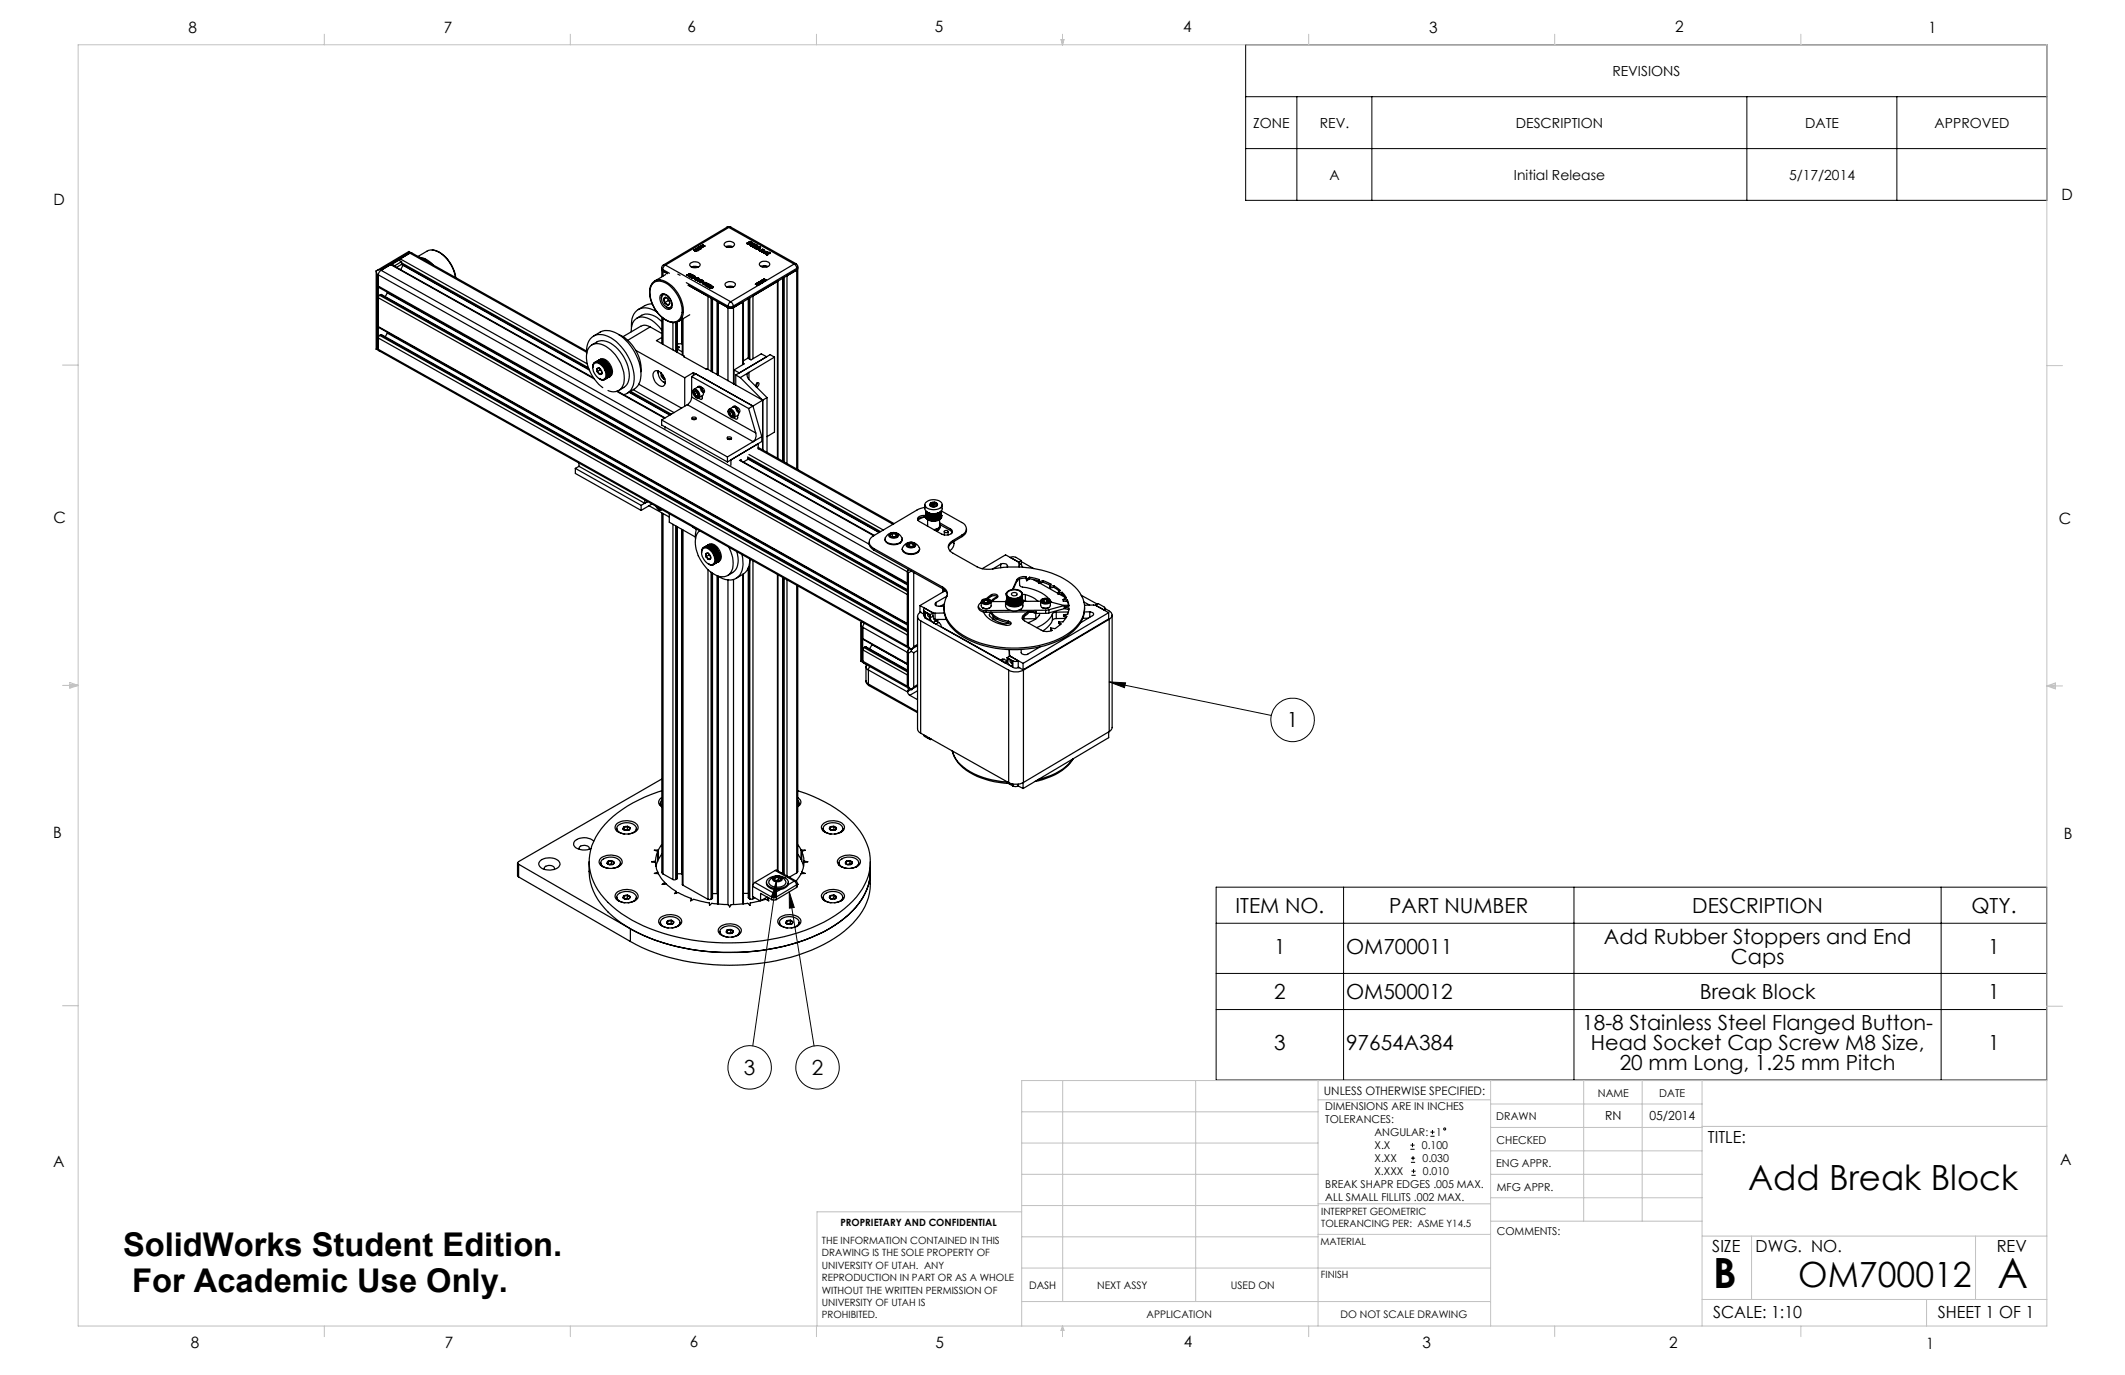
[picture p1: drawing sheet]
<svg xmlns="http://www.w3.org/2000/svg" width="432mm" height="279mm" viewBox="0 0 432 279" stroke-linecap="round" stroke-linejoin="round" font-family="sans-serif">
<defs><g id="words">
<g font-size="8.5">
<text x="348.1" y="261.8">B</text>
<text x="405.9" y="261.6">A</text>
</g>
<g font-size="7.1">
<text x="355.2" y="241.9">Add Break Block</text>
<text x="365.4" y="261.5">OM700012</text>
</g>
<g font-size="6.6">
<text x="25" y="255.3">SolidWorks Student Edition.</text>
<text x="26.8" y="262.5">For Academic Use Only.</text>
</g>
<g font-size="4.2">
<text x="261.5" y="147.8">1</text>
<text x="251" y="185.4">ITEM NO.</text>
<text x="282.3" y="185.4">PART NUMBER</text>
<text x="343.9" y="185.4">DESCRIPTION</text>
<text x="400.6" y="185.4">QTY.</text>
<text x="325.9" y="191.8">Add Rubber Stoppers and End</text>
<text x="258.9" y="193.8">1</text>
<text x="273.5" y="193.8">OM700011</text>
<text x="351.7" y="195.9">Caps</text>
<text x="404" y="193.8">1</text>
<text x="258.9" y="203">2</text>
<text x="273.5" y="203">OM500012</text>
<text x="345.4" y="203">Break Block</text>
<text x="404" y="203">1</text>
<text x="321.5" y="209.3">18-8 Stainless Steel Flanged Button-</text>
<text x="258.9" y="213.4">3</text>
<text x="273.5" y="213.4">97654A384</text>
<text x="323.3" y="213.4">Head Socket Cap Screw M8 Size,</text>
<text x="404" y="213.4">1</text>
<text x="151.2" y="218.4">3</text>
<text x="165" y="218.4">2</text>
<text x="329.1" y="217.5">20 mm Long, 1.25 mm Pitch</text>
</g>
<g font-size="3.4">
<text x="347.1" y="232.3">TITLE:</text>
<text x="347.9" y="254.3">SIZE</text>
<text x="356.7" y="254.4">DWG. NO.</text>
<text x="405.7" y="254.5">REV</text>
<text x="348.1" y="267.9">SCALE: 1:10</text>
<text x="393.8" y="267.9">SHEET 1 OF 1</text>
</g>
<g font-size="3.2">
<text x="38.3" y="6.7">8</text>
<text x="90.2" y="6.7">7</text>
<text x="139.7" y="6.5">6</text>
<text x="190" y="6.5">5</text>
<text x="240.4" y="6.5">4</text>
<text x="290.4" y="6.7">3</text>
<text x="340.4" y="6.5">2</text>
<text x="391.9" y="6.7">1</text>
<text x="10.9" y="41.6">D</text>
<text x="418.9" y="40.7">D</text>
<text x="10.9" y="106.3">C</text>
<text x="418.4" y="106.4">C</text>
<text x="10.8" y="170.2">B</text>
<text x="419.4" y="170.6">B</text>
<text x="10.8" y="237.2">A</text>
<text x="418.6" y="236.8">A</text>
<text x="38.8" y="273.8">8</text>
<text x="90.4" y="273.8">7</text>
<text x="140.2" y="273.8">6</text>
<text x="190.1" y="273.9">5</text>
<text x="240.5" y="273.8">4</text>
<text x="289" y="273.9">3</text>
<text x="339.1" y="273.8">2</text>
<text x="391.4" y="274.1">1</text>
</g>
<g font-size="2.8">
<text x="327.6" y="15.4">REVISIONS</text>
<text x="254.6" y="26">ZONE</text>
<text x="268.2" y="26">REV.</text>
<text x="308" y="26">DESCRIPTION</text>
<text x="366.8" y="26">DATE</text>
<text x="393.1" y="26">APPROVED</text>
<text x="270.1" y="36.5">A</text>
<text x="307.6" y="36.5">Initial Release</text>
<text x="363.5" y="36.5">5/17/2014</text>
</g>
<g font-size="2.5">
<text x="326.2" y="227.6">RN</text>
<text x="335.2" y="227.7">05/2014</text>
</g>
<text font-size="2.4" x="269" y="222.4">UNLESS OTHERWISE SPECIFIED:</text>
<g font-size="2.2">
<text x="269.3" y="225.6">DIMENSIONS ARE IN INCHES</text>
<text x="304.1" y="227.7">DRAWN</text>
<text x="324.7" y="222.9">NAME</text>
<text x="337.2" y="222.9">DATE</text>
<text x="269.3" y="228.2">TOLERANCES:</text>
<text x="279.3" y="233.5">X.X</text>
<text x="279.3" y="230.9">ANGULAR:</text>
<text x="288.9" y="233.5">0.100</text>
<text x="291.8" y="230.9">1</text>
<text x="304.1" y="232.6">CHECKED</text>
<text x="279.3" y="236.2">X.XX</text>
<text x="279.3" y="238.8">X.XXX</text>
<text x="289" y="236.2">0.030</text>
<text x="289.1" y="238.8">0.010</text>
<text x="304" y="237.2">ENG APPR.</text>
<text x="269.3" y="241.5">BREAK SHAPR EDGES .005 MAX.</text>
<text x="269.3" y="244.1">ALL SMALL FILLITS .002 MAX.</text>
<text x="304.2" y="241.9">MFG APPR.</text>
<text x="304.1" y="250.9">COMMENTS:</text>
</g>
<g font-size="2.1">
<text x="209.1" y="261.9">DASH</text>
<text x="223" y="261.9">NEXT ASSY</text>
<text x="250.1" y="261.9">USED ON</text>
<text x="233" y="267.8">APPLICATION</text>
<text x="272.4" y="267.8">DO NOT SCALE DRAWING</text>
</g>
<g font-size="2">
<text x="170.8" y="249.2">PROPRIETARY AND CONFIDENTIAL</text>
<text x="268.5" y="246.8">INTERPRET GEOMETRIC</text>
<text x="268.5" y="249.4">TOLERANCING PER: ASME Y14.5</text>
<text x="167" y="252.8">THE INFORMATION CONTAINED IN THIS</text>
<text x="167" y="255.3">DRAWING IS THE SOLE PROPERTY OF</text>
<text x="167" y="257.8">UNIVERSITY OF UTAH. ANY</text>
<text x="268.3" y="252.9">MATERIAL</text>
<text x="167" y="260.3">REPRODUCTION IN PART OR AS A WHOLE</text>
<text x="167" y="262.9">WITHOUT THE WRITTEN PERMISSION OF</text>
<text x="268.4" y="259.7">FINISH</text>
<text x="167" y="265.4">UNIVERSITY OF UTAH IS</text>
<text x="167" y="267.9">PROHIBITED.</text>
</g>
</g></defs>
<g fill="none" stroke="#000" stroke-width=".2">
<path d="M253.1 9.1h162.8v31.6h-162.8zM253.1 19.6h162.8M263.5 19.6v21.1M278.8 19.6v21.1M355 19.6v21.1M385.4 19.6v21.1M253.1 30.2h162.8M225.4 138.6l32.9 6.8M225.4 138.6l3.3 .1-.2 1zM157.8 179l-4.8 33.5M157.8 179v3.4l-1-.2zM160.4 181.2l5 31.3"/>
<path d="M160.4 181.2l1 3.2-1 .1zM247.1 180.3h168.8v39.2h-168.8zM247.1 197.8h168.8M247.1 187.6h168.8M273 180.3v39.2M319.8 180.3v39.2M394.4 180.3v39.2M247.1 205.1h168.8M286.6 233.5h.8M286.6 232.7h.8M286.7 236.2h.8M286.7 235.3h.8"/>
<path d="M286.8 238.8h.9M286.8 238h.9M287 232.3v.8M287.1 234.9v.9M287.2 237.6v.8M290.7 230.9h.8M290.7 230h.8M291.1 229.6v.9"/>
<circle cx="262.7" cy="146.3" r="4.4"/>
<circle cx="152.3" cy="216.9" r="4.4"/>
<circle cx="166.1" cy="216.9" r="4.4"/>
<circle cx="293.5" cy="229.4" r=".21"/>
</g>
<g fill="none" stroke="#c0c0c0" stroke-width=".2">
<path d="M15.9 9.1h400v260.4h-400zM65.9 6.9v2.2M115.9 6.9v2.2M165.9 6.9v2.2M215.6 8h.6l-.3 1.1zM215.7 8l.2 1.1M215.9 6.9v2.2M216 8l-.1 1.1M265.9 6.9v2.2M315.9 6.9v2.2M365.9 6.9v2.2M12.7 74.2h3.2"/>
<path d="M415.9 74.3h3.2M12.7 139.3h3.2M14.2 139.1l1.7 .2M14.2 138.7l1.7 .6-1.7 .5zM15.9 139.3l-1.7 .3M415.9 139.4h3.2M415.9 139.4l1.8-.6v1.2zM415.9 139.4l1.8 .3M417.7 139.2l-1.8 .2M12.7 204.4h3.2M215.9 219.6v44.9M243 219.6v44.9"/>
<path d="M267.8 219.6v49.9M302.9 219.6v49.9M321.8 219.6v28.5M333.7 219.6v28.5M345.9 219.6v49.9M415.9 204.5h3.2M415.9 219.6h-208.3v49.9M207.6 238.6h60.2M207.6 232.3h60.2M207.6 225.9h60.2M267.8 223.5h35.1M302.9 233.9h43"/>
<path d="M302.9 229.1h43M302.9 224.3h43M302.9 238.6h43M345.9 228.9h70M207.6 257.7h95.3M207.6 251.3h60.2M207.6 245h60.2M207.6 246.2h-41.6v23.3M267.8 250.8h35.1M267.8 244.6h35.1M302.9 248.1h43M302.9 243.4h43"/>
<path d="M345.9 251.2h70M355.9 251.2v12.9M401.4 251.2v12.9M65.9 269.5v2.1M115.9 269.5v2.1M165.9 269.5v2.1M207.6 264.5h95.3M215.9 269.5v2.1M215.9 269.5l.3 .8h-.6zM265.9 269.5v2.1M315.9 269.5v2.1M345.9 264.1h70"/>
<path d="M365.9 269.5v2.1M391.5 264.1v5.4"/>
</g>
<path d="M225.4 138.6l3.3 .1-.2 1zM160.4 181.2l1 3.2-1 .1zM157.8 179v3.4l-1-.2z" fill="#000"/>
<g fill="none" stroke="#000" stroke-width=".25">
<path d="M76.4 55.1v15.9M76.7 55.9l.2 .1M76.7 55.9v14.9M76.9 58.1l107.5 60.5M76.9 58.1v.3l107.5 60.3M76.9 55.8v2.3M76.9 58.2v10.4M76.9 55.8l107.5 60.4M77.3 54.8l-.9 .2 .3 .9M77.3 59.9l.2-.1 106.9 60M77.3 59.9l-.1 .1M77.3 59.9l107.1 60.1"/>
<path d="M77.4 54.9l-.4 .4-.1 .5M77.4 54.9l99.2 55.7M78.7 59.5l105.7 59.4M78.7 59.5l-.4 .8M78.8 59.4l-.1 .1M79.4 53.8l41.2 23M79.4 53.8l41.3 23.2M79.4 53.8l-2 1.1M79.7 53.7v.1M79.7 53.7l.5 .3M80.2 54v.1M81.3 52.6l-.2 .3"/>
<path d="M81.3 52.6l38 21.3M81.6 53.7l38.1 21.5M81.6 53.2l-.6-.3-1.3 .8M81.6 53.2l-1.4 .8M81.6 53.2v.5M81.6 53.7l-1 .6M81.6 53.4l38 21.3M81.6 53.7l38.1 21.3M81.9 53.9l-.5 .9M83 51.4l.1-.3 .4 .3M83 51.4l.2 .1-5.7 3.4-.2-.1M83 51.4l-5.7 3.4"/>
<path d="M83.1 51.1l-6.6 3.9M83.3 51.4h.4l35.5 19.9M83.3 51.4l35.9 20.2M83.3 51.4l-2 1.2M84.9 52.1l1.8-1.1a2.61 2.61 0 0 1 3 .6 7.4 7.4 0 0 1 2.8 4.8M85.3 52.3l1.5 .5 1.3 1.1M86.1 52.7l.9 .6M87.9 50.8a6.3 6.3 0 0 1 4.7 5.6M132.3 58a6.1 6.1 0 0 0 2 6.3l1.3 .9 1.1 .3v5.6M132.3 58a2.09 2.09 0 0 1 3.3-.6 6.7 6.7 0 0 1 3 7v.1a1.8 1.8 0 0 1-1.8 1M132.9 57.4a3.1 3.1 0 0 1 3.8 1.2 6.3 6.3 0 0 1 1.8 5.4 1.99 1.99 0 0 1-3.4 .9 6.9 6.9 0 0 1-3-6.1 2.15 2.15 0 0 1 .8-1.4zM134.3 59.9a.98 .98 0 0 1 1.4 .2 2.09 2.09 0 0 1 .7 2.5 .94 .94 0 0 1-1.5-.2 2.18 2.18 0 0 1-.6-2.5z"/>
<path d="M134.4 54.5v.3l.3 .3M134.4 54.5l.3 .3M134.5 54.9v1.3M134.7 59.9a1.75 1.75 0 0 1 1.6 2.5 1.49 1.49 0 0 1-1.9-1.5v-.6zM134.7 54.8v.3M134.7 55.1l.9 .5-.9-.5v1M134.7 54.8l1.3 .7M134.8 53.8l-.3 .3-.1 .4M134.8 53.8l.4 .1M134.8 59.7l-.1 .1M134.9 59.7a.89 .89 0 0 0-.5 .9M135.2 53.9l-.3 .2-.2 .7"/>
<path d="M135.2 53.9l13.3 7.4M135.3 55.8l-2.3 1.3M137.7 55.7l.5 .3M139.5 57.4l8.5 4.8M139.6 55.9h.1M139.6 55.9l.3 .2M139.8 58l8.2 4.5M139.9 56.1h.1M139.9 55.9h.1M139.9 55.9h-.2l.2 .1M139.9 56h.1M140 56l-.1 .1"/>
<path d="M140 55.6h.1M140 55.6l.2 .1M140 55.6l.3 .1v.1M140.1 56.1l.1 .1M140.2 56.2h.3M140.2 55.7h.1M140.2 56.2h.1M140.2 55.7l-.6 .2M140.2 53.6a1.39 1.39 0 0 1 2.1 .2 1.22 1.22 0 0 1-2 .3l-.1-.2zM140.3 55.8l-.4 .1M140.3 55.8h.1M140.3 55.7v.1"/>
<path d="M140.3 56l.2 .1M140.3 56l-.1 .2M140.3 56h.1M140.5 56.1v.1h-.3M140.5 56.1h.1M140.5 54.3l.4-.2 1 .2M140.5 56.3l.1 .2M140.5 56.2h.1M140.6 56.1l-.1 .1M140.6 56.5h.1M140.7 54.3l.4-.1 .6 .1M140.7 56h-.3l.2 .1-.1 .1"/>
<path d="M140.7 56h.1M140.8 56.2l-.1 .2M140.8 56.2h.1M140.8 56h.1M140.9 56h.1M140.9 56a.45 .45 0 0 0-.8 .2h.1M141 50.9h.1M141 50.9l.3-.2 .2 .1-.1 .2M141.1 56.5h.1M141.1 50.9h.1M141.1 56.5l.2 .1M141.1 50.8h.2"/>
<path d="M141.1 50.8v.1M141.1 56.4l-.5 .1M141.1 56.2h-.3M141.1 56.2l-.1 .2h-.3l.1-.2M141.1 56.4l.2-.2a.44 .44 0 0 0-.8 .2l.1 .1M141.1 56.4h.1M141.1 56.2h.1M141.1 50.8h.1M141.2 56.8h.1M141.2 56.8l.3 .1M141.3 56.6h.1M141.3 56.2l-.2 .2"/>
<path d="M141.3 51h.1M141.3 50.8l.1 .1M141.3 50.7h.1M141.3 50.8l.1 .1-.1 .1M141.3 50.8h.1M141.3 50.7l.3 .1M141.3 56.8h.2M141.3 56.8l.3 .1M141.4 50.6l-.1 .1M141.4 50.6h.1M141.4 50.6l.3 .2M141.4 51h-.1"/>
<path d="M141.4 51h.1M141.5 50.9l-.1 .1M141.5 56.9h.1M141.5 56.7l-.3 .1M141.5 56.8h-.2M141.5 56.8h.1M141.6 56.9h.1M141.6 50.5h.1M141.6 50.5l.2 .1M141.6 50.8h.1M141.6 56.5h.1M141.6 56.5l.2 .1"/>
<path d="M141.6 56.5l.3 .1v.1M141.6 50.5l.4 .2M141.7 50.8h.1M141.7 50.4h.1M141.7 50.7h.1M141.7 50.9h.1M141.7 56.9h.1M141.7 50.8l.1 .1M141.7 56.9l.2 .3M141.7 50.8v.1M141.7 50.4l.5 .1M141.8 50.4h.1"/>
<path d="M141.8 50.6v.1M141.8 50.7h-.1M141.8 50.6h.1M141.8 50.4h-.1M141.8 56.6h.1M141.8 56.7h-.3M141.8 56.6v.1M141.8 50.9h.1M141.8 50.7h.1M141.9 50.7h-.1M141.9 57.2h.1M141.9 56.9h.4l-.3 .1z"/>
<path d="M141.9 50.7h.1M141.9 50.4h.1M141.9 50.4l.1 .2M141.9 56.7l-.4 .1M141.9 56.7h.1M142 56.6l-.1 .1M142 50.6h.1M142 50.3h.1M142 50.3a.26 .26 0 0 1 .3-.2 .26 .26 0 0 1 .2 .2l-.1 .1M142 57.1h.1M142 57.1l-.1 .1M142 57.1l.1 .1"/>
<path d="M142.1 57.2h.1M142.1 50.2l-.1 .1M142.1 50.2h.2l-.2 .2M142.1 50.3v.1M142.1 50.2h.1M142.1 57.2l.1 .2M142.1 50.4h.1M142.1 50.4h.3M142.1 50.6h.1M142.1 50.6h-.1M142.2 50.5v.1M142.2 50.5h.1"/>
<path d="M142.2 50.6h.1M142.2 50.3h.2zM142.2 57.4h.4M142.2 57.4h.1M142.3 57.2h.2M142.3 57.2v.2l.2-.2M142.3 57.2l-.1 .1M142.3 57.2h.1M142.3 56.9h.1M142.3 50.1h.4M142.3 50v.1M142.3 50.1h.1"/>
<path d="M142.3 50.1l.2 .1M142.4 50.2h.1M142.4 50.2v.1M142.4 57.1l.4-.1v.2M142.4 50.4h.1M142.4 50.3h.1M142.5 56.9h.1M142.5 56.9l-.4 .3M142.5 57.1l-.4 .1 .1 .2M142.5 56.9h-.8M142.5 50.3l-.1 .1M142.5 57.2v.1"/>
<path d="M142.5 57.2h.1M142.5 50.2h.3M142.5 50.2h.1M142.5 50h.1M142.5 50l.2 .1M142.6 57.1h.1M142.6 57.1v.1l.1-.1M142.6 57.4h.1M142.6 49.9l-.1 .1M142.6 49.9l.2 .1M142.6 57.3v.1M142.7 57.4h.1"/>
<path d="M142.7 57.4l.2 .1M142.7 49.8l.4 .2M142.7 49.8h.1M142.7 50.1h.1M142.7 57.1l.1 .1M142.7 57.1h.1M142.7 49.8l.2 .2M142.8 50.2h.1M142.8 50.1v.1M142.8 50.1h.1M142.8 57.2h-.2v.2M142.8 57.6l.1 .2"/>
<path d="M142.8 57.2h.1M142.9 57.5h.1M142.9 57.1l-.1 .1M142.9 50h.1M142.9 57.8h.4M142.9 57.8h.1M142.9 50h-.1M143 50.1h-.2M143 57.6l-.1 .1M143 57.6h.1M143 50.1h.1M143.1 50l-.1 .1"/>
<path d="M143.1 50h.1M143.2 57.6h-.2M143.2 57.6l-.1 .2-.1-.2M143.2 57.6v.1M143.2 57.6h.1M143.3 57.8h.1M143.3 57.5h.1M143.3 57.5v.1M143.3 57.9l.1 .1M143.3 57.7v.1M143.4 58h.1M143.4 57.5v.1h-.1"/>
<path d="M143.4 57.5h.1M143.5 57.6l-.2 .2M143.5 57.6h.1a.44 .44 0 0 0-.7 .1v.1M143.5 57.6h.1M143.6 57.5l-.1 .1M143.6 57.8l-.2 .2M143.6 57.8h.1M143.8 58.2l.4 .1M143.8 58.2h.1M143.9 58h-.5M143.9 58l.1-.2a.42 .42 0 0 0-.4-.2 .42 .42 0 0 0-.3 .3l.1 .1M143.9 58h.1"/>
<path d="M143.9 57.7l-.3 .1M143.9 57.7l-.1 .2-.4 .1 .2-.2M143.9 57.7v.1M143.9 57.7h.1M144 58.1h.1M144 58v.1M144 58h.1M144 57.8l-.1 .2M144 58.1l.1 .1M144 58.1l.1 .1-.4-.1 .1 .1M144.1 57.9h.1M144.1 57.9l.2 .1"/>
<path d="M144.1 57.9h.3v.2M144.2 58.1h.1M144.2 58.1v.2M144.2 58.3h.1M144.2 58.4l.1 .1M144.2 58.2v.1M144.3 58.5h.1M144.3 58h.1M144.3 58l-.1 .1-.2-.1M144.4 58.1h-.2M144.4 58.1h.1M144.5 58l-.1 .1"/>
<path d="M144.5 58.3l-.2 .2M144.5 58.3h.1M144.7 58.5h-.4M144.7 58.5l.2-.2a.41 .41 0 0 0-.7 .2h.1M144.7 58.5h.1M144.8 58.2l-.3 .1M144.8 58.2v.1l-.4 .2-.1-.1 .2-.1M144.8 58.2v.1M144.8 58.2h.1M144.9 58.3l-.2 .2M147.2 49.4a1.32 1.32 0 0 1 2.1 .2 1.27 1.27 0 0 1-2.2 .2zM147.4 57.6a1.39 1.39 0 0 1 2 .2 1.26 1.26 0 0 1-2 .2z"/>
<path d="M147.5 50.1l.4-.1 1 .1M147.7 58.3l.7-.2 .7 .2M147.7 50.2l.4-.1 .6 .1M147.7 46.2h.4M147.7 46.2l-12.9 7.6M147.8 58.3l.5-.1 .6 .1M148.1 46.2l-12.9 7.7M148.1 46.2l13.3 7.5M148.5 46.1l-.8 .1M148.5 46.1l-.4 .1M148.5 46.1l13.2 7.5M151.8 49.4l.1 .2"/>
<path d="M151.9 49.6h.4M151.9 49.6h.1M151.9 49.4h.3M151.9 49.4l.1 .2h.2v-.2M151.9 49.4v.1M151.9 49.4h.1M152.2 49.2v.1M152.2 49.3l-.4 .1 .1 .2M152.2 49.3v-.1a.33 .33 0 0 1 .3-.1 .33 .33 0 0 1 .3 .2l-.1 .1M152.2 49.4l.1 .1M152.2 49.4h.1M152.3 49.6h.1"/>
<path d="M152.3 49.2h.3M152.3 49.2v.2M152.3 49.2h.1M152.4 49.4h.3M152.4 49.4l-.1 .2M152.4 49.8l.1 .1M152.4 49.5l-.1 .1M152.5 49.9h.1M152.6 49.2l-.1 .2h-.2M152.6 49.2v.1M152.6 49.2h.1M152.7 49.4h.1"/>
<path d="M152.7 49.6l-.2 .2M152.7 49.6h.1M152.8 49.2l-.1 .2M152.9 50.1h.1M152.9 50.1l.4 .3M153.1 49.8l-.6 .1M153.1 49.8h.1M153.1 49.8l.3-.2a.6 .6 0 0 0-1 .2l.1 .1M153.2 49.5l-.5 .1M153.2 49.5v.1a.48 .48 0 0 1-.7 .2l.2-.2M153.2 49.5v.1M153.2 49.5h.1"/>
<path d="M153.3 50.1h-.2l.3 .2M153.3 50.4h.1M153.3 50.1h.1M153.4 49.6l-.3 .2M153.4 50.3l-.1 .1M153.4 50.3h.1M153.5 49.8h.1M153.5 49.8h.2M153.5 57.7v.1M153.5 49.8h.3v.2M153.5 57.8h.1M153.5 57.8l.2-.2 .2 .3"/>
<path d="M153.6 57.8h.1M153.6 50.4l.1 .2M153.6 57.7h.2M153.6 57.7v.1M153.6 57.7h.1M153.7 50.6h.1M153.7 49.8l.1 .1M153.7 49.8l.1 .2-.2 .1h-.7M153.7 49.8h.1M153.7 57.9h.1M153.8 57.6h.1M153.8 57.7l.1 .1"/>
<path d="M153.8 57.7l.1 .2h-.2M153.8 57.7h.1M153.8 57.5v.1M153.8 57.6l.3 .1M153.8 50l-.5 .1M153.8 50h.1M153.8 57.5l.4 .2M153.9 49.9l-.1 .1M153.9 57.9h-.2M153.9 57.9h.1M153.9 50.3l-.2 .2M153.9 50.3h.1"/>
<path d="M154 57.8l-.1 .1M154.1 57.4h.1M154.1 57.4l.3 .2M154.1 57.4l.2 .1M154.1 57.7h.1M154.1 50.8h.1M154.2 50.8h.1M154.2 57.7h.1M154.2 50.8v-.1l.1 .1M154.2 57.3v.1M154.2 57.7h-.1M154.2 57.4h.1"/>
<path d="M154.2 57.8h.1M154.2 57.7v.1M154.2 57.4l.1-.1 .4 .1M154.2 57.6h.1M154.3 57.8h-.1M154.3 57.8h.1M154.3 57.5v.1M154.3 57.3h.1M154.3 57.3l-.1 .1M154.3 57.7h.1M154.3 57.5l-.1 .1M154.3 57.5h.1"/>
<path d="M154.3 50.8h.1M154.3 50.5l-.6 .1M154.3 57.6h.1M154.3 50.5h.1M154.3 50.5l.3-.2a.58 .58 0 0 0-1 .1l.1 .2M154.3 50.2l-.4 .1M154.3 50.2l.1 .1-.5 .3-.2-.1 .2-.2M154.3 50.2l.1 .1M154.3 50.2h.1M154.4 50.9v.1M154.4 53.4a1.39 1.39 0 0 1 2 .3 1.26 1.26 0 0 1-2.1 .1zM154.4 57.6h.1"/>
<path d="M154.4 57.3h.1M154.4 51h.1M154.4 57.3l.1 .2M154.4 57.6h-.1M154.4 57.2h.1M154.5 57.2h.1M154.5 57.5h.1M154.5 57.2h-.1a.24 .24 0 0 1 .3-.2 .24 .24 0 0 1 .2 .3M154.5 51h.1M154.6 50.3l-.3 .2M154.6 57.1l-.1 .1M154.6 57.1l.2 .1-.2 .1"/>
<path d="M154.6 57.5h.1M154.6 57.3h.1M154.6 57.1h.1M154.6 57.5h-.1M154.6 57.3h.3M154.7 57.3l.2-.1zM154.7 54.2l.4-.2 1 .2M154.7 57.4v.1M154.7 57.4h.1M154.7 57.5h.1M154.8 51.2h.1M154.8 57h.1"/>
<path d="M154.8 57l.3 .1 .1-.1M154.8 57l.2 .1M154.8 50.8h.3M154.8 57.2h.1M154.8 50.8h.1M154.8 54.2l.5-.1 .6 .1M154.8 50.8l-.3 .2M154.9 57.2h.1M154.9 57.3h.1M154.9 57.2v.1M155 50.7h.1M155 50.7l-.6 .2"/>
<path d="M155 50.7l.3 .2-.1 .1M155 56.8h.1M155 57.1h.3M155 57.1h.1M155 56.8l.3 .1 .1-.1M155 56.8l.2 .2M155.1 50.8v.1M155.1 50.8l-.3 .4M155.1 51.3l.1 .1M155.1 50.8h.1M155.2 51h.1M155.2 51l-.4 .2"/>
<path d="M155.2 56.7h.1M155.2 51.4l.3 .1M155.2 57h.1M155.2 51.4h.1M155.2 56.7l.3 .2M155.3 50.9l-.1 .1M155.3 56.7l.3 .2M155.3 57.1h.1M155.3 57v.1M155.3 57h.1M155.3 51.2l-.1 .1 .3 .2M155.3 51.2l-.1 .1"/>
<path d="M155.3 51.2h.1M155.3 51.2l.3 .2M155.4 51.2l.2-.1 .1 .2zM155.4 57h-.1M155.4 56.8v.1M155.4 57h.1M155.4 56.8h.1M155.5 56.9l-.1 .1M155.5 56.9h.1M155.5 51.5h.1M155.6 56.9h.1M155.6 51.4h.1"/>
<path d="M155.7 51.6l.1 .2M155.7 51.2h.1M155.7 51.2h-.3M155.7 51.4h.1M155.8 51.8h.1M155.8 51.4v-.1a.36 .36 0 0 0-.3-.3 .36 .36 0 0 0-.4 .4h.1M155.8 51.4h.1M155.8 51.4h-.1M155.9 51.6l-.1 .1M155.9 51.2l-.1 .2M155.9 51.6v.2M155.9 51.6h.1"/>
<path d="M155.9 51.8h.1M156 51.3h.1M156 51.3l-.3 .3 .1 .2M156 51.3h.4M156.1 51.4h.1M156.1 51.4l-.2 .2M156.1 51.4l.2 .1M156.3 51.5h.1M156.4 51.3l-.2 .1 .2 .1M156.4 51.3h.1M156.4 51.5h.1M158 57.2v35.9"/>
<path d="M158.1 57.1v36.1M159 56.6v37.1M159.1 56.5v37.3M159.3 56.4v37.5M161.4 53.7l.3 .2 .2 .6M161.4 53.7l-12.9 7.6M161.7 53.6l.3 .3 .1 .4M161.7 53.6l-.3 .1M161.9 54.5l-12.9 7.7M161.9 54.5v40.8M161.9 54.9l-2 1.2v38.1M162.1 54.3v.3l-.2 .3-12.9 7.6"/>
<path d="M162.1 54.3l-.2 .2M162.1 54.6v40.8M76.4 70.9l.5 .3M76.7 70.8l-.3 .1M76.7 70.8l.2 .1M76.9 71l.1 .3 107.6 60.4M76.9 68.7v2.3M76.9 68.7l107.5 60.3M76.9 71l107.5 60.3M77.2 60l-.3 .5 107.5 60.3M77.2 68.2l-.3 .5M77.2 60l107.2 60.2"/>
<path d="M77.2 68.2l107.2 60.2M77.3 68.1l.2-.1 106.9 60M77.3 68.1l-.1 .1M77.3 68.1l107.1 60M78.7 67.7l105.7 59.3M78.7 67.7l-.4 .7M78.8 67.6l-.1 .1M119.2 71.9a3.2 3.2 0 0 1 2.3-3.9 6.3 6.3 0 0 1 5.2 3 9.1 9.1 0 0 1 2 7.2 2.79 2.79 0 0 1-2 2M120.3 70.1a3.4 3.4 0 0 1 4.8 .4 7.6 7.6 0 0 1 2.6 6.8 3.1 3.1 0 0 1-1.9 2M120.6 68.3l1.4-.8a3.8 3.8 0 0 1 4 .7 10.2 10.2 0 0 1 4.2 8.7 2.77 2.77 0 0 1-1.4 2.2l-1.3 .8M120.7 73.9a1.05 1.05 0 0 1 1.5 .4 2.14 2.14 0 0 1 .6 2.7 1.71 1.71 0 0 1-2-1.2l-.4-1zM120.9 73.6l-.4 .4-.1 .7"/>
<path d="M121 73.6h-.1M121.1 73.6h-.1M121.1 73.6h.2M121.3 73.6h.1M121.3 74.9l.1 .6M121.4 75.5l.4 .5M121.4 73.6h.2M121.6 73.6l.1 .1M121.7 73.2h.1M121.7 73.2l-.8 .4M121.7 73.7l.2 .1M121.7 73.2a1.47 1.47 0 0 1 2.2 .7 1.82 1.82 0 0 1 .1 2.5l-.2 .2"/>
<path d="M121.8 76.9l.7 .3 .4-.1M121.8 74.8l-.5 .1M121.8 74.8a1.01 1.01 0 0 1 .5 1.2M121.8 73.1l-.1 .1M121.8 73.1h.1M121.8 74.8v.1M121.8 73.1l-.9 .5M121.9 73.8h.1M121.9 73.1h-.1M121.9 73.1l-.9 .5M121.9 73.1h.1M122 75.1l.3 .4"/>
<path d="M122 75v.1M122 75.1l-.6 .4M122 73.8l.2 .1M122 73.1h.1M122 73.1h-.1M122 73.1l-.9 .5M122.1 73.1h.2M122.1 73.1l-.8 .5M122.1 73.1h.1M122.2 73.9l.1 .2M122.3 76l-.2 .1-.3-.1M122.3 73.1h.1"/>
<path d="M122.3 76h-.5M122.3 73.1l-.9 .5M122.3 73.1v.1M122.3 74.1l.1 .1M122.3 75.7v.3M122.3 75.8l-.5 .2M122.4 74.2l.2 .2M122.4 73.1l.2 .1M122.4 73.1l-.8 .5M122.4 73.1l.1 .1M122.5 78.8a7.8 7.8 0 0 1-3.2-7.5 2.14 2.14 0 0 1 3.3-1.2 7.9 7.9 0 0 1 4.2 7.8 2.18 2.18 0 0 1-3.3 1.4M122.6 74.4l.1 .1"/>
<path d="M122.6 73.2h.1M122.6 73.2l.1 .1M122.6 73.2l-.9 .5M122.7 73.3h.1M122.7 73.3l-.9 .4M122.7 74.5l.1 .2M122.7 73.2l.2 .1M122.7 73.2l.1 .1M122.7 73.2l-.8 .6M122.8 73.3v.1M122.8 73.4l-.8 .4M122.8 73.3l-.8 .5"/>
<path d="M122.8 74.7l.1 .2M122.9 73.3l.1 .1M122.9 73.3l-.9 .5M122.9 73.3v.1M122.9 73.3l-.1 .1M122.9 74.9l.1 .2M122.9 73.4h.1M122.9 73.4l-.7 .5M122.9 73.4l-.8 .5M123 73.4l.2 .2M123 73.4l-.8 .5M123 73.4l.1 .2"/>
<path d="M123 75.1l.1 .1M123.1 73.6h.1M123.1 73.6l-.8 .4M123.1 75.2l.1 .3M123.1 76.9l-.2 .2M123.2 75.5v.1M123.2 76.8l-.1 .1M123.2 73.6l.1 .1M123.2 73.6h-.1M123.2 73.6l-.9 .5M123.2 73.6v.1M123.2 75.6l.1 .2"/>
<path d="M123.2 73.7h.1M123.2 73.7l-.8 .5M123.3 76.7l-.1 .1M123.3 75.8v.2M123.3 76v.2M123.3 76.3v.2M123.3 76.5v.2M123.3 73.7l.1 .2M123.3 73.7l-.9 .5M123.3 73.7v.1M123.3 76.2v.1M123.3 73.8h.1"/>
<path d="M123.3 73.8l-.7 .5M123.4 73.8v.1M123.4 73.8l-.8 .5M123.4 73.9l.2 .1M123.4 73.9l-.8 .5M123.4 73.9l.1 .1M123.5 74h.1M123.5 74l-.8 .5 .8-.5M123.6 74.2h.1M123.6 74l.1 .2M123.6 74l-.9 .5M123.6 74v.2"/>
<path d="M123.6 74.2l-.8 .4M123.7 74.3h.1M123.7 74.2l.1 .2M123.7 74.2l-.9 .5M123.7 74.2v.1M123.7 74.3l-.8 .5 .8-.5M123.7 74.3l.1 .1M123.8 74.5h.1M123.8 76.6h-.1M123.8 74.4l.1 .2M123.8 76.6h.1M123.8 74.4l-.9 .5"/>
<path d="M123.8 74.4v.1M123.8 74.5l.1 .1M123.8 74.5l-.8 .5 .8-.5M123.9 74.6v.1M123.9 74.6l-.8 .5 .8-.4M123.9 76.5l-.1 .1M123.9 74.6l.1 .2M123.9 74.6l-.9 .5M123.9 74.6h.1M123.9 74.7l.1 .1M123.9 76.4v.1M123.9 76.5l-1 .6"/>
<path d="M123.9 74.8l.1 .1M123.9 74.8l-.7 .5 .8-.4M124 76.4l-.1 .1M124 74.8v.1M124 74.8l-.9 .4M124 74.8h-.1M124 74.9h.1M124 76.3v.1M124 76.4l-.9 .5M124 75h.1M124 75l.1 .1M124 76.2v.1"/>
<path d="M124 75l-.8 .5M124 75.2h.1M124 74.9l.1 .2M124 74.9l-.8 .6M124 74.9v.1M124 76.3l-.8 .5M124 75.2l-.7 .5M124.1 75.4h.1M124.1 75.2v.1M124.1 75.4v.1M124.1 75.9v.1M124.1 76.1h.1"/>
<path d="M124.1 75.4l-.8 .4M124.1 75.4l-.8 .5M124.1 76.1l-.1 .2M124.1 75.1v.2M124.1 75.6h.1M124.1 75.1l-.9 .5M124.1 75.1l-.1 .1M124.1 75.6l.1 .1M124.1 75.7v.1M124.1 75.7h.1M124.1 76.1l-.8 .6M124.1 75.6l-.8 .4"/>
<path d="M124.1 75.7l-.8 .5M124.1 76v.1M124.1 75.8v.2M124.1 75.5l.1 .2M124.1 75.3v.2M124.1 75.3l-.8 .5M124.1 75.3v.1M124.1 75.5l-.8 .5M124.1 75.5v.1M124.1 75.8l-.8 .5M124.1 76l-.8 .5M124.2 75.7l-.1 .1"/>
<path d="M124.2 75.7l-.9 .5M125.3 79.5l9.7 5.5M125.4 79.5l9.7 5.4M125.8 68a7.8 7.8 0 0 1 4.4 7.5M127.8 79.7l8.3 4.6M127.9 79.7l8.3 4.6M128.1 79.5l8.3 4.7M128.7 79.2l8.3 4.7M129.2 71.2l9.9 5.6M129.4 64.7a3.5 3.5 0 0 1 5.1 .6M129.8 78.1l8.7 4.8M132.1 66.4a1.75 1.75 0 0 0-1.9-.1l-3.6 2.1"/>
<path d="M132.1 66.4l2.4 1.4M132.1 66.4l-4.5 2.7M132.5 61.7l-.9 .2-1.9 1M133 75.5a1.48 1.48 0 0 1 1.9 1.1l.2 .7a.85 .85 0 0 1-.3 1.1 .85 .85 0 0 1-1.1-.3 2.12 2.12 0 0 1-.7-2.6zM133.5 63.4a3.2 3.2 0 0 0-4.7 .4 4.4 4.4 0 0 0-.5 2.7M133.8 75.4a2.25 2.25 0 0 0 1.4 2.4l-.4-.2M133.8 75.4l-.1 .4M134.4 75.8v.6M134.4 75.8h.1M134.4 76.4l.5 .6M134.5 67.1a5.3 5.3 0 0 0-4.4-2.7 2.48 2.48 0 0 0-1.8 3M134.5 64.5v5.3"/>
<path d="M134.5 68.6l-1.1 .6 5.6 3.2M134.7 76.3l-.3 .1M134.7 64.7v5.3M134.8 60.7l.2 .8M134.8 60.7l.2 .4v.4M134.9 77h.2M135 61.5l.7 .5M135 76.9l-.1 .1M135.2 60.4l-.2 .1-.2 .2M135.2 60.4a1.19 1.19 0 0 1 .9 1.3M135.2 60.4l.3 .1M135.2 60.4l-.4 .3"/>
<path d="M135.3 60.5l-.5 .2M135.4 62.4l.5 .2 .6-.1h-.1M135.7 60.7l.1 .4M135.8 61.1l.2 .1M135.8 61.1l-.8 .4M136.1 61.7l-.2 .3h-.2M136.1 61.5v.2M136.1 61.7l-.4 .3M137.3 65.5v5.9M137.5 65.5v6M137.6 65.4v6.2M137.6 70.3l.4 .2"/>
<path d="M137.7 70.9l.9 .6M137.7 70.9v.7M138 70.6l-.3 .3M138 70.5v.1M138.5 64.9v5M138.6 69.9h-1M138.6 64.8v7.3M138.8 64.8v7.4M139 72.4l-.1 .1 4.6 2.5 .1-.1 11.4 6.4M139 72.4v.1M139.1 76.8v5.8M140.2 64l-2.3 1.3"/>
<path d="M140.5 76.5l11.6 6.5M140.5 76.5v4.2M140.8 79.7a.5 .5 0 0 1 .3-.6 .5 .5 0 0 1 .6 .3l.5 .7a.49 .49 0 0 1-.1 .7 .49 .49 0 0 1-.7 0M140.9 75.7l12.1 6.8M140.9 75.7l-1.8 1.1M140.9 75.7v.6M140.9 79.3a1 1 0 0 1 1 .5 1 1 0 0 1 0 1 1.07 1.07 0 0 1-1-1.5zM141.1 79.6v.5M141.4 79.6l.4 .4M141.4 79.6h-.3M141.4 76l-.9 .5M141.6 79.8l.2 .2"/>
<path d="M141.6 79.7v.1M141.6 79.8l-.5 .3M141.8 80v.5M141.9 78.6a1.21 1.21 0 0 1 .8 1.8l-.7 .4M141.9 78.6a.54 .54 0 0 1 .6 0 .54 .54 0 0 1 .2 .6M141.9 78.6l-.9 .5M142.2 78.7l.1 .1M142.3 78.8l.4 .4 .2 .7M142.3 78.5l-.3 .2M142.3 78.8l.3 .1M142.3 78.8h.3M142.4 78.7h.1"/>
<path d="M142.4 78.7h.1a.66 .66 0 0 0 0 .7 .66 .66 0 0 0 .6 .3 .68 .68 0 0 0-.1-.7 .68 .68 0 0 0-.7-.2M143.9 60.2v14.9M144.5 60.6v14.8M144.7 60.7v14.9M144.8 60.7v14.9M145.7 61.3v14.8M145.8 61.3v14.9M147.9 62.5l.6 .2 .5-.2M147.9 62.5l-2-1.1v14.8M147.9 62.5v14.9M148 62.5l.3 .2 .7-.2M148 62.2v.3"/>
<path d="M148.5 61.3l.3 .3 .2 .6M148.5 61.3l-.3 .3-.2 .6M149 62.2l-.4 .1-.6-.1M149 62.2v.3M149 62.5l2-1.2v12.8M149 62.5v15.5M149.2 75.2v2.8M149.5 76.2v2M149.5 76.2l.9 .5M150.4 76.7l4.6 4.6M151.1 61.3v12.7M151.1 73.9h.1l-2 1.3"/>
<path d="M151.1 73.3l.9-.5 .6 .3 2.1-1.2 1.1 .6-5.6 3.3-1-.6M152 60.7v12.1M152.2 60.6v12.2M152.2 75.7a.85 .85 0 0 0 0 1.4l3.7 3.7M152.2 75.7l-1.8 1M152.2 75.7v1.4M152.4 60.5v12.5M153 60.1v12.8M153.8 77.9l.2-.1a.43 .43 0 0 1 .1 .5 .43 .43 0 0 1-.5 .2zM153.9 77.9l-.3 .5M157.4 72.6l-.9-.5-7 4.1M157.4 72.6l-5.2 3.1"/>
<path d="M157.4 72.6v15.2l-1.5 .9M116.9 95.2l13.4 7.5M116.9 95.2v1l13.4 7.5M117.7 94.8l13.3 7.5M117.7 94.1v.7M117.7 94.8l-.8 .4M134.4 85.3v1.1l13.4 7.5M134.4 85.3l13.4 7.6M135.1 86.7v.3M139.7 82.2l-5.3 3.1M139.7 82.2l13.3 7.5M140.5 80.7a1.91 1.91 0 0 1-.8 1.5"/>
<path d="M140.5 80.7l13.1 7.3M140.6 84.9a.49 .49 0 0 1 .5-.2 .49 .49 0 0 1 .4 .4 .5 .5 0 0 1-.5 .2 .5 .5 0 0 1-.4-.4zM140.8 85.2h.5M141.1 80.1l.3 .4M141.8 80.5h-.4M141.8 80.2v.3M141.8 80.3l-.4 .2M142.7 80.4l-.1 .7h-.3l-.3-.2M147.7 88.9a.49 .49 0 0 1 .6-.2 .49 .49 0 0 1 .3 .4 .5 .5 0 0 1-.5 .2 .5 .5 0 0 1-.4-.4zM147.8 92.9v1M147.9 89.2h.6M148 83.7a.5 .5 0 0 1 .3-.6 .5 .5 0 0 1 .6 .3l.4 .7a.49 .49 0 0 1 0 .7 .49 .49 0 0 1-.7 0"/>
<path d="M148.1 83.3a1 1 0 0 1 .9 .5 1 1 0 0 1 0 1 1.11 1.11 0 0 1-.9-1.5zM148.2 83.1l.7-.4a1.13 1.13 0 0 1 1 1.7M148.2 84.1l.4 .4M148.2 83.6v.5M148.6 83.6l.3 .4M148.6 83.6h-.4M148.8 83.8l.1 .2M148.8 83.7v.1M148.8 83.8l-.6 .3M148.9 84.5h-.3M148.9 84v.5M149 84.3l-.4 .2"/>
<path d="M149 84.2l-.1 .3M149 82.7a.54 .54 0 0 1 .6-.1 .54 .54 0 0 1 .3 .6M149.4 82.8a1.56 1.56 0 0 1 .7 1.2M149.4 82.6l-.2 .1M149.5 82.8l.3 .1M149.5 82.8h.1M149.6 82.8v-.1a.69 .69 0 0 0 .7 1 .67 .67 0 0 0-.1-.7 .67 .67 0 0 0-.7-.2M149.6 82.7v.1M149.9 84.4l-.1 .8-.4-.1-.2-.2M149.9 84.4l-.7 .4M150.2 93.5l27.4 15.4M150.4 93.5l27.3 15.3"/>
<path d="M150.5 93.5h.1v.1M151.1 93.9l.9-.6 26.6 14.9M151.9 92.9l27 15.1M151.9 93.1l26.8 15.1M152.1 83l1.5 5M152.2 92.4l27.3 15.3M153 82.5l-.9 .5M153 82.5l1.8 6.2M153 89.7l-5.2 3.2M153.6 88a1.74 1.74 0 0 1-.6 1.7M154.1 90.9l27.6 15.5M154.1 91.2l27.4 15.3"/>
<path d="M154.1 91.2v-1l-5.6 3.3v1M154.8 88.7v1l-7 4.2M154.8 88.7l-1.8 1M155 81.3v10.1M155 81.3l-2 1.2M155.9 80.8l-.9 .5M155.9 80.8v11.1M130.3 102.7v1M131 102.3l.6-.4-1.3 .8M131 101.6v.7M131.9 102.8l4.1 2.3M132.5 102.4l-2.2 1.3"/>
<path d="M133.3 102.9l.3 .5a.48 .48 0 0 0 .8 .1M133.6 103l.2 .3M133.8 103.5l.6 .1M133.8 103.2v.1M133.8 103.3h.3M133.9 103.2l-.1 .1M134.5 104.2v73.2l.2 .2M134.7 104.4v73.2M136 104.4v1.7l5.3 3M136.7 106.5v72.2M137.3 106.9v71.8M137.5 107v71.6"/>
<path d="M137.6 107v71.5l-.1 .1M138.5 107.6v70M138.6 107.6v72.1l.2 .2M138.8 107.7v72.2M140.7 107l.8 .5M141.5 107.5l-.2 .9v1.1M142.2 107.8a4 4 0 0 0-.5 4.5 7.7 7.7 0 0 0 4.5 4.9 2.28 2.28 0 0 0 2.8-2.7l-.1-1.2-.8-2.1M142.8 111.5a1.05 1.05 0 0 1 1.6 .4 2.14 2.14 0 0 1 .5 2.7 1.71 1.71 0 0 1-2-1.2l-.3-1zM143.1 111.2l-.5 .5v.6M143.2 111.2h-.1M143.3 111.2h-.1M143.3 111.2h.1"/>
<path d="M143.4 111.2h.1M143.4 112.5l.1 .6M143.5 113.1l.4 .5M143.5 111.2h.2M143.7 111.2l.1 .1M143.8 110.8h.1M143.8 110.8l-.8 .4M143.8 111.3l.2 .1M143.8 110.8a1.47 1.47 0 0 1 2.2 .7 1.82 1.82 0 0 1 .2 2.6l-.3 .1M143.9 115.7v67M143.9 112.4l-.5 .1M143.9 112.4a.93 .93 0 0 1 .5 1.2"/>
<path d="M143.9 110.7l-.1 .1M143.9 110.7h.1M143.9 114.5l.1 .1M143.9 112.4v.1M143.9 110.7l-.8 .5M144 111.4h.1M144 114.6l.6 .2 .5-.1M144 110.7h-.1M144 110.7h.1M144 110.7l-.8 .5M144.1 112.7l.3 .4M144.1 112.6v.1"/>
<path d="M144.1 112.7l-.6 .4M144.1 111.4l.2 .1M144.1 110.7h.2M144.1 110.7h-.1M144.1 110.7h.1M144.1 110.7l-.8 .5M144.3 110.7h.1M144.3 110.7l-.9 .5M144.3 111.5l.1 .2M144.4 113.6l-.2 .1-.3-.1M144.4 113.6h-.5M144.4 110.7h.1"/>
<path d="M144.4 110.7l-.9 .5M144.4 110.7l.1 .1M144.4 113.4l-.5 .2M144.4 111.7l.2 .1M144.4 113.3v.3M144.5 116.3v66.4M144.5 110.7l.2 .1M144.5 110.7l-.8 .5M144.5 110.7l.1 .1M144.6 111.8l.1 .2M144.7 112l.2 .1M144.7 110.8h.2"/>
<path d="M144.7 110.8l.1 .1M144.7 110.8l-.9 .5M144.7 116.5v66.1M144.8 110.9h.1M144.8 116.5l-.1 66.1M144.8 110.9l-.8 .4M144.9 112.1l.1 .2M144.9 110.8l.1 .1M144.9 110.8l-.9 .6M144.9 110.8v.1M144.9 110.9v.1M144.9 111l-.8 .4"/>
<path d="M144.9 110.9l-.8 .5M145 112.3l.1 .2M145 110.9l.1 .2M145 110.9l-.9 .5M145 110.9l-.1 .1M145.1 112.5l.1 .2M145.1 111.1h.1M145.1 111.1l-.8 .4M145.1 111.1l.2 .1M145.1 111.1l.1 .1M145.2 112.7v.2M145.2 114.6l-.1 .1"/>
<path d="M145.2 111.2h.1M145.2 111.2l-.8 .5M145.2 112.9l.1 .2M145.2 114.5v.1M145.3 111.2l.1 .1M145.3 111.2h-.1M145.3 111.2l-.9 .5M145.3 111.2v.1M145.3 113.1v.1M145.3 114.4l-.1 .1M145.3 113.2l.1 .2M145.3 111.3h.1"/>
<path d="M145.3 111.3l-.8 .5M145.4 114.3l-.1 .1M145.4 113.4v.2M145.4 113.6v.2M145.4 113.8v.1M145.4 113.9v.2M145.4 114.1v.2M145.4 111.3l.2 .2M145.4 111.3l-.8 .5M145.4 111.3l.1 .1M145.5 111.4h.1M145.5 111.4l-.9 .5"/>
<path d="M145.5 111.4l.1 .1M145.5 111.4l-.8 .5M145.6 111.5l.1 .1M145.6 111.5l-.9 .5M145.6 111.5v.1M145.6 111.6h.1M145.6 111.6l-.8 .5M145.7 111.8h.1M145.7 111.6l.1 .2M145.7 111.6l-.8 .5M145.7 111.6v.2M145.7 111.8l-.8 .4"/>
<path d="M145.7 111.8l-.8 .5M145.8 111.9h.1M145.8 111.8l.1 .2M145.8 111.8v.1M145.8 117.1v66.6M145.8 111.8l-.8 .5M145.8 111.9l-.8 .5M145.8 111.9l.1 .1M145.9 112.1h.1M145.9 114.2h-.1M145.9 112l.1 .2M145.9 114.2h.1"/>
<path d="M145.9 112l-.8 .5M145.9 112v.1M145.9 112.1l.1 .1M145.9 114.2l-.8 .5M145.9 112.1l-.8 .5 .8-.5M145.9 117.1v66.6M146 112.3h.1M146 112.3l-.8 .4M146 114.1l-.1 .1M146 112.2l.1 .2M146 112.2l-.8 .5M146 112.2v.1"/>
<path d="M146 112.3l.1 .1M146 114.1h.1M146 114.1l-.8 .5M146.1 112.4v.1M146.1 112.4l-.8 .5M146.1 114l-.1 .1M146.1 112.4l.1 .1M146.1 112.4l-.9 .5M146.1 112.4h.1M146.1 112.5h.1M146.1 113.9v.1M146.1 114l-.9 .5"/>
<path d="M146.1 112.5l-.8 .5M146.1 112.6h.1M146.1 112.6l.1 .1M146.1 113.8l.1 .1M146.1 112.6l-.8 .5M146.2 112.8h.1M146.2 113.9l-.1 .1M146.2 112.5v.2M146.2 112.5l-.9 .6M146.2 112.5l-.1 .1M146.2 112.8l.1 .1M146.2 113.9l-.9 .5"/>
<path d="M146.2 112.8l-.8 .5M146.2 113h.1M146.2 113l.1 .1M146.2 113.5l.1 .1M146.2 113.7h.1M146.2 113l-.8 .5M146.2 113.7v.2M146.2 112.7l.1 .2M146.2 112.7l-.9 .5M146.2 112.7v.1M146.2 113.2l.1 .1M146.2 113.1v.1"/>
<path d="M146.2 113.3h.1M146.2 113.3l.1 .2M146.2 113.7l-.8 .6M146.2 113.1l-.8 .5M146.2 113.2l-.8 .4M146.2 113.3l-.8 .5M146.3 113.6l-.1 .1M146.3 113.5v.1M146.3 113.1v.2M146.3 112.9v.2M146.3 112.9l-.9 .5M146.3 112.9l-.1 .1"/>
<path d="M146.3 113.1l-.9 .5M146.3 113.1h-.1M146.3 113.5l-.9 .4M146.3 113.6l-.9 .5M146.3 113.3v.2M146.3 113.3l-.9 .5M147.9 117.8v66M149 117.8v66M149.7 112.1a3.7 3.7 0 0 1-.8 4.2l-1 .6M150.8 112.7a4.6 4.6 0 0 1-1.1 4.7 3.7 3.7 0 0 1-3.9-.4l-.1 64.6M151 116.7l-1.4 .8M151 116.7v67"/>
<path d="M151.1 116.6v67.1M152 115.4v67l.2 .1M152.2 115.1v67.4M152.4 113.6a3.4 3.4 0 0 1-1.4 3.1M152.4 113.8v68.9M153 113.9v65.9M158 116.7v60.2M158.1 116.8v60.2M159 117.3v60.2M159.1 117.4v60.2M159.3 117.5v60.2M159.9 117.8v60.2"/>
<path d="M161.9 118.9v58.5M162.1 119v58.1l-.2 .3M176.6 110.5a1.44 1.44 0 0 0 1 1.3M176.6 110.1v.4M177.6 111.8l14 7.8 .7 .6 .2 .6M177.6 111.5l14 7.8M177.6 111.5v.3M179.8 109.5a1.16 1.16 0 0 0 1.4 1.2 1.64 1.64 0 0 0 2.1-1.2M180.4 108.6a1.75 1.75 0 0 1 2.9 1.1 2.24 2.24 0 0 1-3.4 .1l-.1-.2a1.07 1.07 0 0 1 .6-1zM180.7 108.5a1.36 1.36 0 0 1 1.9 .2 .97 .97 0 0 1-1.6 .6 .47 .47 0 0 1-.4-.6zM180.9 108.7a.84 .84 0 0 0 1.4 .1M180.9 108.7l.2 .4"/>
<path d="M181.3 108.4h.7M181.3 108.4l-.4 .3M181.3 109l-.1 .1M181.3 109l.7 .1M181.3 108.4v.6M182 108.4l.3 .4M182 108.4v.7l.3-.3M183.3 111.5a1.24 1.24 0 0 0 1.4 1.1 1.68 1.68 0 0 0 2.2-1.1M183.9 110.6a1.85 1.85 0 0 1 3 .9 2.05 2.05 0 0 1-3.1 .6 .72 .72 0 0 1-.2-1.2zM184.2 110.5a1.17 1.17 0 0 1 1.9 .3 1.19 1.19 0 0 1-2 0zM184.4 116.2l.2-.5-.2 .6 .2 .1M184.4 110.7l.2 .4"/>
<path d="M184.4 116.2v15.1M184.6 116.4v14.9M184.8 110.4h.7M184.8 110.4l-.4 .3M184.8 111l-.1 .1M184.8 111l.7 .1M184.8 110.4v.6M185.2 116l-.6 .4M185.5 110.4l.3 .4M185.5 110.4v.7M185.7 116.3v15.1M185.8 110.8a.84 .84 0 0 1-1.2 .3"/>
<path d="M185.8 110.8l-.3 .3M187.9 105.1l-1.4 .6M187.9 102.6a1.58 1.58 0 0 0 .6 1.5 1.58 1.58 0 0 0 1.6 .3l1-.4M187.9 103.1l-1.5 .5-8.9 5.3a1.39 1.39 0 0 0-.9 1.3 1.39 1.39 0 0 0 1 1.3M188 104.7l-.7 .1a.64 .64 0 0 0-.8 .4 .64 .64 0 0 0 .3 .8l4.6 2.5a1.59 1.59 0 0 0 2.1-.4l-.4-.6M188.1 102.1a2.35 2.35 0 0 1 3.3 .2 1.09 1.09 0 0 1-1.3 1.2 1.82 1.82 0 0 1-2.2-.9zM188.1 104.8v.1M188.1 104.9l.1 .1M188.1 103.9v1M188.2 104.5l-.1 .1a.87 .87 0 0 0 .8 1.1 2.14 2.14 0 0 0 2.4-.6l-.1-.6M188.2 105v.2M188.2 105h.1"/>
<path d="M188.2 103.9v1.1M188.2 105.2l.1 .1M188.2 104v1.2M188.3 105.3l.2 .1M188.3 105.3h.2M188.3 104v1.3M188.5 105.3h.1M188.5 104.1v1.3M188.5 105.4l.1 .1M188.5 106.7l-.1 .2M188.5 105.6v1.3M188.6 105.5l.3 .1"/>
<path d="M188.6 104.2v1.3M188.7 105.4h.1M188.7 105.4l-.1 .1M188.7 104.2v1.2M188.8 105.4l.1 .1M188.8 104.2v1.2M188.9 105.6l.2 .1M188.9 104.3v1.3M188.9 102.5a.88 .88 0 0 0 .8 .5 .88 .88 0 0 0 .8-.5M189 102.8l.3 .1M189.1 105.7h.2M189.1 104.3v1.4"/>
<path d="M189.1 105.6h.1M189.1 105.6v.1M189.1 104.4v1.2M189.2 105.6h.1M189.2 104.4v1.2M189.2 102.5l-.2 .3M189.3 105.7h.2M189.3 105.6h.1M189.3 102.1l-.4 .4 .1 .3M189.3 104.4v1.3M189.4 102.7l-.1 .2M189.5 105.7h.3"/>
<path d="M189.5 104.4v1.3M189.6 105.7h-.1M189.6 105.7h.1M189.6 104.4v1.3M189.7 105.7h.1M189.7 104.4v1.3M189.8 105.7h.1M189.8 105.7h.2M189.8 104.4v1.3M190 102.1a.47 .47 0 0 0-.6-.1 .47 .47 0 0 0-.2 .5M190 102.1h.1M190 102.1l-.8 .4"/>
<path d="M190 104.4v1.3M190 105.6v.1M190 105.6h.2M190 104.4v1.2M190.1 102.1l.3 .2M190.1 102.1l-1.1 .7M190.2 105.6h.1M190.2 104.4v1.2M190.2 102.2a.48 .48 0 0 1-.2 .5 .48 .48 0 0 1-.6 0M190.2 105.6l.1 .1M190.2 102.2l.2 .1M190.2 102.2l-.8 .5"/>
<path d="M190.3 105.7h-.3M190.3 104.4v1.3M190.4 102.3l.1 .3-.2 .2-.5 .2-.5-.1M190.5 105.6l-.2 .1M190.5 104.3v1.3M190.6 105.5h.1M190.6 105.5h-.1M190.6 104.3v1.2M190.6 104.2v1.3M190.7 105.5l-.2 .1M190.7 104.2v1.3M190.9 105.4l-.2 .1"/>
<path d="M190.9 104.1v1.3M190.9 105.3h.1M190.9 105.6v1.3a1.07 1.07 0 0 1-1.2 .7M190.9 106.7a.87 .87 0 0 1-1.1 .9M190.9 104.1v1.2M190.9 106.2l2.2 1.3M190.9 106.6l2.2 1.2M191 105.3l-.1 .1M191 106.9a.81 .81 0 0 1-.7 1M191 104.1v1.2M191.1 105.2l-.1 .1M191.1 104v1.2"/>
<path d="M191.1 105.1h.1M191.2 105.1l-.1 .1M191.2 103.9v1.2M191.2 105v.1M191.2 104.8v.2M191.2 104.8h.1M191.2 105l.1-1.2 4.1 2.4a1.36 1.36 0 0 1 1 1.2 1.36 1.36 0 0 1-.9 1.3M191.3 105.1a2.07 2.07 0 0 1-3.3 0l-1.1 .1-.4 .4M191.5 102.6l-.1 1-.3 .4M191.6 119.3a1.43 1.43 0 0 1 .8 1.8M191.6 119.3v1M191.8 119.8v.4"/>
<path d="M191.9 108v.7M191.9 107.9a.42 .42 0 0 1 .4-.1 .42 .42 0 0 1 .3 .3 .41 .41 0 0 1-.4 .2 .41 .41 0 0 1-.3-.4zM192.7 108v.7M193.1 107.8l.4 .4M193.1 107.5v.3M193.4 108.3l-.1 .1M193.6 109.9a1.34 1.34 0 0 0-.9 1.3 1.34 1.34 0 0 0 1 1.2l4.8 2.8a5.1 5.1 0 0 0 3.2 .4M193.6 110.2a1.54 1.54 0 0 0-.9 1.1M193.6 109.9v.3M193.9 110v.6a1.81 1.81 0 0 1-.9 1.3M195.5 108.7l-1.9 1.2M195.5 108.7v.3"/>
<path d="M195.5 109l-1.9 1.2M196.4 107.5v.4a1.54 1.54 0 0 1-.9 1.1M201.7 115.6a21.5 21.5 0 0 1 15.4 2.6 6.3 6.3 0 0 1 3.2 6 8.3 8.3 0 0 1-5.2 5.7 22.6 22.6 0 0 1-18.7-.4 7.5 7.5 0 0 1-4.6-5.8 5 5 0 0 1 .6-2.6M203.3 114.7a1.02 1.02 0 0 1 1.4 .2v.4M203.3 114.7l-1.6 .9M203.3 114.7v.7M205.3 113.3l.4-.2 .6 .1 1.2 .7M206.6 117.9l-.9 1.9M206.6 117.9v.3M206.6 118.2l-.7 1.6M206.8 114.1l.3 .3v.8M207 114.2l-2.7-1.5-4.7 2.9"/>
<path d="M207 114.2v.1M207.2 117.7v1.2l.2 .3a10.3 10.3 0 0 1 5.8 2.5l.5 .7M207.5 114.5l.3 .8M207.5 113.9v.6M207.5 113.9l-.5 .3M207.5 114.1l2.5 1.4M207.5 114.5l-.4 .3M208.5 117.2a1.8 1.8 0 0 0-1.9 .7M208.5 117.5a1.8 1.8 0 0 0-1.9 .7M208.5 117.2l.1 .5M208.5 117.2v.3M208.5 117.5l.1 .5"/>
<path d="M208.6 117.7v.3M209.2 117.3l2 .5-.1 .5M209.2 117.6l2 .5M209.2 117.3l-.6 .4M209.2 117.3v.3M209.2 117.6l-.6 .4M209.9 117.8l1.2 .6M211.1 118.3v.3l.8-.3M211.3 118.5l3.7 2.1M211.9 118l1.7 .7-.3 .5M211.9 118.3l1.5 .7M211.9 118l-.8 .3"/>
<path d="M211.9 118v.3M213.3 119.2v.3l.8-.2M214.1 119l1.3 1-.4 .4M214.1 119.3l1.2 .8M214.1 119l-.8 .2M214.1 119v.3M174.9 126.6l.2 .9M174.9 126.6v7.8M175.1 134.2l-.2 .1 .5 .3M175.1 127.5h.2M175.1 127.5v6.7M175.1 134.2l.2 .1"/>
<path d="M175.2 126.4l-.3 .2M175.3 126.4l-.4 .2M175.3 134.3l.2 .4 9.1 5.1M175.3 127.5v6.8M175.3 127.5l9.1 5.1M175.3 134.3l9.1 5.2M175.6 131.6l-.3 .4 9.1 5.2M175.6 131.6l8.8 4.9M175.6 126.6l-.3 .9M175.8 131.4l8.6 4.8M175.8 131.4l-.2 .2M175.8 131.4l8.6 4.9"/>
<path d="M176 138.4v.3l.6 .6M176 135.5l.1 .4 .4 .2M176 138.4l.1 .3 .4 .3M176 135.5v2.9M176.1 135l-.1 .5M176.5 139l.1 .3M176.5 136.1v2.9M176.5 136.1l7.9 4.5M176.5 139l9.9 5.6M176.6 139.3l9.8 5.5M176.7 131.8l.5-.8 7.2 4-9-5.1-.1-.1 9.1 5.1M176.8 135.4l-.3 .7"/>
<path d="M184.4 139.5l.1 .3h.2M184.4 131.3l.1 .3 .2 .1M184.4 126.7l-107.5-60.3v.1l107.5 60.3M184.4 132.6v6.9M184.6 131.3l.6 .6M184.6 131.3l-.2-.1 .2 .4 .6 .3M184.6 139.5l.6 .6M184.6 139.5l-.2-.1 .1 .3 .7 .4M184.6 132.8v6.7M184.8 131.7l-.4 .9M184.8 139.9l-.4 .6M184.8 131.8l-.3 .4-.1 .4 .2 .2"/>
<path d="M185.2 131.9h.1M185.2 131.9v.5M185.2 132.4l-.6 .4M185.2 132.4l.5 .2M185.7 131.4l-.5 .5M185.7 139.6l-.5 .5M185.7 132.6v7M186.4 125.3v22.8l.2 .5 .5 .4M186.4 131.2l-1.3 .8M186.4 139.4l-2 1.1M186.4 131l-.7 .4M186.4 132.2l-.7 .4"/>
<path d="M186.4 139.1l-.7 .5M186.9 123l2.5 1.5M186.9 123v1.4l.8 .4M187 124.4a.91 .91 0 0 0-.6 .9 .91 .91 0 0 0 .7 .9M187 124.4h.1M187.1 126.2l17.9 10M187.1 126.2v22.8M187.7 123.9v1.3M187.9 124.2a.37 .37 0 0 1-.2-.3 .37 .37 0 0 1 .2-.3l1.7 1M187.9 124.2v1.4M187.9 124.2l1.2 .7M188 125.6l17.9 10 .6 .2 .5-.2"/>
<path d="M188.1 124.6a.78 .78 0 0 1 .7 .4 .78 .78 0 0 1-.1 .9 .84 .84 0 0 1-.6-1.3zM188.6 124.7a.39 .39 0 0 0 0 .5 .39 .39 0 0 0 .4 .1M189.1 125.5a1.11 1.11 0 0 0 .5 1l.5-.3M189.1 124.9v.6M189.4 124.5l.6 .1M189.4 124.5h.1M189.6 125.2l.2 .6 .3 .4M189.6 124.6v.6M189.6 124.6l-.5 .3M189.6 125.2l-.5 .3M189.8 125.9h.2M190 124.6v1.3"/>
<path d="M190 125.9h2.3M190.1 126.2l.6 .3M190.2 122.4l-.2 .3 .2 .3 .4 .2h1.2M190.2 122.4v.7M190.7 126.5l.4 .4 .2 .6M190.7 126.5l-.5 .3M190.8 125.9l-.5 .3M191.3 127.4l12 6.7M191.8 123.4a6.3 6.3 0 0 0 3.1 5.5 21.6 21.6 0 0 0 17.3 2.3 11.6 11.6 0 0 0 7.7-5.3l.4-1.3 .1-1.2M191.9 124.6h-1.9M191.9 122.7l-.8 .5M192.1 120l-5.2 3"/>
<path d="M192.4 121.1l-2.2 1.3M198.8 123.2a1.28 1.28 0 0 0 1.6 1.2M199.4 122.4a.73 .73 0 0 0-.6 .7 .73 .73 0 0 0 .6 .8l1 .2M199.4 122.3v.8a1.16 1.16 0 0 0 2 0v-.8M199.6 122a1.14 1.14 0 0 1 1.7 .2 1.01 1.01 0 0 1-1.8-.1zM199.7 123.5h.1M199.7 123.5l.6 .2 .7-.2M199.7 121.8a.49 .49 0 0 0-.3 .6 .49 .49 0 0 0 .5 .4h.9l.4-.2 .2-.3-.4-.5M199.8 124.4a5.8 5.8 0 0 0 5.4 2.6l.2-.5-.5-.3M200.1 121.9l-.3 .3M200.1 121.9l-.1 .5-.2-.2M200.4 124.1v.3"/>
<path d="M200.4 124.4l10.2-.1v.3M200.6 121.9l.4 .3M200.6 121.9h-.5M200.6 121.9v.6h-.3M201 122.2a.67 .67 0 0 1-1.2 0M201 122.2l-.2 .2M201 123.5h.1M201.3 124.4a4.6 4.6 0 0 0 3.6 2.1M201.4 124.6l-.4 .2a2.05 2.05 0 0 0 1.6 1.5l.4 .1a1.7 1.7 0 0 0 1.9 .1M201.4 122.2h3M201.4 124.4a4.8 4.8 0 0 0 3.5 1.8M201.5 120.8l.7-.1 .4 .2 .2 .3-1.2 1"/>
<path d="M201.5 120.8l-1.1 .9M201.5 121.1l-.8 .6M201.5 121.1l.7-.1 .5 .3M201.5 120.8v.3M201.8 125.2v.6h.8M202.7 121.2l-1.3 .9M204.1 134.6l.5-.3a.34 .34 0 0 1-.1 .4 .34 .34 0 0 1-.4-.1zM204.1 134l-.3-.1-.5 .3M204.1 134l.5 .3M204.1 134l-.6 .3M204.3 122.3v.8a2.12 2.12 0 0 0 3.4 .4l.2-1.2M204.5 120.5a.98 .98 0 0 0 1.2 1.2l.8 .1 .9-.4"/>
<path d="M204.5 120.4a2.06 2.06 0 0 1 3.3 .2 1.69 1.69 0 0 1-2.4 .9l-.4-.1a.75 .75 0 0 1-.5-1zM204.5 121.2l.1 1.3M204.6 121.8l-.1 .1a.8 .8 0 0 0 .5 1.2 2.34 2.34 0 0 0 2.8-.6v-.4l-.2-.3M204.6 122.5h.1M204.6 121.2v1.3M204.6 121.3l.2 1.4M204.6 134.3h.1M204.6 133.6v.7M204.6 133.6l.6-.3 1.7 1M204.6 133.6l1.2 .7M204.7 120.4a1.92 1.92 0 0 1 2.9 .3 1.53 1.53 0 0 1-1.9 .9l-.7-.2a.64 .64 0 0 1-.3-1zM204.8 122.7h.1"/>
<path d="M204.8 121.4v1.3M204.9 122.7h.1M204.9 121.5v1.4h.1M204.9 134a.78 .78 0 0 1 .7 .4 .78 .78 0 0 1-.1 .9 .84 .84 0 0 1-.6-1.3zM204.9 126.5l.5 .3M204.9 126.2v.3M205 136.2a3.4 3.4 0 0 0 3 0M205 136.2v22.8M205 122.9h.1M205 121.6v1.3M205.1 132v1.4M205.1 132v1.1"/>
<path d="M205.1 122.9h.1M205.1 133.1l.3 .3M205.1 121.6v1.3M205.1 133.1v.2M205.2 122.9l.1 .1M205.2 121.6v1.3M205.3 121.7v1.4h.2M205.4 134.1a.38 .38 0 0 0-.1 .5 .38 .38 0 0 0 .4 .1M205.4 124l-5 .1M205.4 133.4h.1M205.4 133.4l2.5 1.4M205.5 121.7v1.4"/>
<path d="M205.5 123.1h.1M205.6 123l.1 .1M205.6 123l-.1 .1M205.6 121.7v1.3M205.6 120.5l.7-.1 .4 .3a.62 .62 0 0 1-.6 .4 .62 .62 0 0 1-.6-.5zM205.7 123.2h.2M205.7 121.7v1.5M205.8 134.3v1.3M205.9 121.8v1.4M206 123.1h.1M206 123.1l-.1 .1M206 121.8v1.3"/>
<path d="M206.1 123.1h.1M206.1 121.8l.1 1.4M206.2 123.2h.1M206.2 121.8v1.4M206.4 121.8v1.4h-.2M206.4 123.1h.1M206.4 121.8v1.3M206.6 123.1h.1M206.6 123.1h-.2M206.6 121.7v1.4M206.7 121.7v1.4M206.9 121.7v1.4h-.2"/>
<path d="M206.9 134.3l-.4 .1-.7-.1M206.9 135.6l1 .5M206.9 134.3v1.4M207 122.9h.1M207 122.9l-.1 .1M207 121.6v1.3M207 135.6h.1M207 122.9l.1 .1M207.1 121.6v1.4M207.3 121.5v1.4l-.2 .1M207.3 122.8h.1M207.3 121.5v1.3"/>
<path d="M207.4 121.4v1.4M207.5 121.4l-.1 1.4M207.5 122.5h.1M207.6 121.2v1.3M207.6 122.2h.1M207.6 121.8l.8 .4M207.7 120.5l.1 .5-.4 .4M207.8 120.8h.6M207.9 134.8v1.3M208 136.2v22.8M208.1 125.7l-.3 .1M208.1 125.7h2.4"/>
<path d="M208.1 125.2v.5M208.2 124.8a.7 .7 0 0 0-.5 .7 .7 .7 0 0 0 .5 .7l3.4 1.9a2.39 2.39 0 0 0 2.2 0l-.3-.5M208.2 125.1l-.5 .6M208.2 124.8v.3M208.3 122.1h.1M208.4 120.8a5.6 5.6 0 0 1 2.5 1.4M208.4 122.1l.2 .1M208.4 120.8v1.3M208.9 124.4l-.7 .4M209.1 124.4h.9M209.1 124.4l-.9 .7M209.9 124.3l.3 .3h.4"/>
<path d="M210.5 124.6v1.1M210.6 124.6h1.9M211.1 124.6l.1 .1a2.02 2.02 0 0 1-1.5 1.5l-.8 .3M211.3 131.4l-2.4 1.5a.99 .99 0 0 1-1.4-.3v-.6M211.6 121.9a1.11 1.11 0 0 1 1.8 .2 1.01 1.01 0 0 1-1.8-.1zM211.7 123.4a1.47 1.47 0 0 0 1.4 0M211.8 121.7a.55 .55 0 0 0-.3 .7 .55 .55 0 0 0 .7 .3h.6a.51 .51 0 0 0 .6-.4 .51 .51 0 0 0-.3-.6M211.9 122.1l.2 .2M212.1 121.8l-.2 .3M212.1 121.8v.5M212.5 124h-5.6M212.5 124v.6"/>
<path d="M212.7 122.4h-.4M212.7 121.8l.3 .3M212.7 121.8h-.6M212.7 121.8v.6M213 122.1a.69 .69 0 0 1-1.1 0M213 122.1l-.2 .2M213.1 123.9l-.6 .1M213.1 124.5l-.6 .1M213.1 123.9v.6M213.4 122.2v.8a1.11 1.11 0 0 1-1.9 0v-.8h-3.6M213.4 122.3l2.9 .7M213.5 127.6l.1 .6"/>
<path d="M213.9 124.7a5.4 5.4 0 0 1-3.3 2.8M213.9 126a4.6 4.6 0 0 1-2 2.2M213.9 124.7v1.3M214.6 124.4l-.6 .1-.1 .2M214.6 125.7h-.4l-.3 .3M214.6 124.4v1.3M215 120.4v.3h.8M215.1 126.4l.5 .4-.9 .7-.4 .2-.8-.1M215.1 126.4v.3l.3 .2M215.2 120.7l1.2 .7M215.8 120.4l.9 1.1-.7 .3M215.8 120.7l.7 .9"/>
<path d="M215.8 120.4h-.8M215.8 120.4v.3M216 121.8l.9 .1M216 121.8v.3l.9 .1M216.1 124.9l.7 .3-.3 .5-.5 .7h-.9M216.1 124.9v.3l.5 .3M216.3 123l-3.2 .9M216.3 123v.7l-3.2 .8M216.4 123.4l.8 .2v.3l-.2 .9-.9 .1M216.4 123.4v.3l.8 .2M216.5 125.7h-1.9M216.9 121.9l.3 1.2-.8 .3"/>
<path d="M216.9 122.2l.3 1M216.9 121.9v.3M217.1 124.4h-2.5M217.1 123h-1M219.7 121l3.3 1.8M220 125.6h1.1M220.3 122.3l1.1 .6M220.4 123h2.3l2.6 1.5M221.4 124.3l.8 .3-.1 .4-2.6 1.6M221.4 124.3l-1.1 .1M221.4 124.3v1.1M222.6 123l.6-.3 1.1 .6a.34 .34 0 0 1 .2 .3 .34 .34 0 0 1-.2 .3z"/>
<path d="M222.6 123h.1M224.5 123.6a2.01 2.01 0 0 1 1.5 1.4l-.2 .4-.4 .4M224.5 123.6v.5M225.3 124.5v1.3l-17.4 10.3M225.3 124.5l-17.4 10.3M225.4 125.8l-17.4 10.4M225.4 125.8v22.9M226 125v22.8l-.2 .5-.4 .4M134.5 158.3l-29.1 16.8a.27 .27 0 0 0-.2 .2 .27 .27 0 0 0 .2 .3M184.4 140.6l.5 .7M184.4 140.5v.1M184.9 141.3l1.5 .9"/>
<path d="M185.2 140.1h.1M186.4 140.4l-1.5 .9M187.1 149l17.9 10M187.7 149.3l.2 .3M187.9 149.4v.2M187.9 149.6l1.2 .7M188.1 149.5l.5 .5h.2M189.1 150.1v.2M189.2 150.2l-.1 .1M204.6 158.9a14.9 14.9 0 0 1-9.9-4.1l-.8-1.1-.4-1.1a7.3 7.3 0 0 0 4.3 4.8 17 17 0 0 0 7.1 1.8M204.6 158.9v.2l1.2 .6M204.9 159l.4 .3h.4"/>
<path d="M205.8 159.7l.6 .1 .5-.1M205.8 159.3v.4M206.9 159.7l1 .5M206.9 159.3v.4M207.9 159v1.2M208 159a3.5 3.5 0 0 1-3 0M218 154.2a11.6 11.6 0 0 1-7 4.2M218.1 154.2a10.5 10.5 0 0 1-6.3 4.2l-1.5 .4M225.3 148.7v1.2l-17.4 10.3M225.4 148.7l-17.4 10.3M105.2 175.4v2.5l.2 .3M105.4 175.6l22.7 13.1"/>
<path d="M105.4 175.6v2.6M105.4 178.2l22.7 13.1M109.8 174.9a3 3 0 0 1 3.9 .3 1.1 1.1 0 0 1-1.1 1.5 2.78 2.78 0 0 1-3.1-.9 .79 .79 0 0 1 .3-.9zM110.6 176.7v-.2a1.2 1.2 0 0 1 1.9-.4l.1 .6M117.7 172.6v-.2a1.2 1.2 0 0 1 2.1 0l-.1 .2M119.7 175.1a12.4 12.4 0 0 0 4.7 11 33.7 33.7 0 0 0 17.8 7.1 45 45 0 0 0 25.2-3.9 18.2 18.2 0 0 0 8.7-8.5 9.8 9.8 0 0 0 .7-3.7 12.2 12.2 0 0 1-5.2 9.5 35.1 35.1 0 0 1-18.5 6.7 44.6 44.6 0 0 1-23.8-3.9l-1.2-.7M120.7 170.9a2.96 2.96 0 0 0-4 .1 1.01 1.01 0 0 0 .9 1.5l1.3 .2 1.2-.3M122 174.5a3.2 3.2 0 0 1 4.3 .2 1.02 1.02 0 0 1-.7 1.4 3.3 3.3 0 0 1-3.8-.6 .91 .91 0 0 1 .2-1zM122.1 175.3l.1 .5 .4 .3M123.4 175.4a1.05 1.05 0 0 0 1.2 .2M123.4 175.4l.2 .2M123.6 175l-.2 .4"/>
<path d="M123.6 175v.6M123.7 176.5a1.47 1.47 0 0 1-1.6-1.3 2.37 2.37 0 0 1 3-.9l.3 .1a.9 .9 0 0 1 .7 1 .9 .9 0 0 1-.8 .8l-.9 .3M124.2 174.9l.6 .3M124.2 174.9l-.6 .1M124.2 175.5l-.6 .1M124.2 175.5l.3 .2M124.2 174.9v.6M124.8 175.2l-.2 .4M125.2 167.5a3.2 3.2 0 0 1 4.3 .2 1.02 1.02 0 0 1-.6 1.5 3.3 3.3 0 0 1-3.8-.6 .91 .91 0 0 1 .1-1.1zM125.3 168.3l.1 .5 .4 .4M126.1 175.3l-.1 .4-.4 .4M126.6 168.5a1.05 1.05 0 0 0 1.2 .1"/>
<path d="M126.6 168.5l.3 .2M126.8 168l-.2 .5M126.8 168v.6M126.9 169.5l-.4-.1a1.13 1.13 0 0 1-1.1-1.5 2.6 2.6 0 0 1 3.9 .2 1.47 1.47 0 0 1-1.6 1.4M127.5 167.9l.5 .3M127.5 167.9l-.7 .1M127.5 167.9v.7M127.5 168.6l-.6 .1M127.5 168.6l.2 .1M128 168.2l-.2 .4M129.3 168.3l-.2 .6-.3 .3M133.2 175.3l.2 1.2 .3 .7"/>
<path d="M133.2 175l-.8 .1 .8 .2M133.2 175v.3M133.7 173l-.3 .7-.2 1.3M133.7 177.2l-.7 .3h.8l1.3 1.8M133.7 173v1.9l-.4 1.2M133.7 177.2v.3M133.7 174.7h.1M133.8 172.7v2M133.8 172.7l-.8 .1 .7 .2M134.2 163.2l.3 .7M134.5 162.6a.77 .77 0 0 0 0 1.2M134.5 160.7a24.8 24.8 0 0 0-12.3 7.7 10.5 10.5 0 0 0 .6 14.2 27 27 0 0 0 13.4 7.5 46 46 0 0 0 31.2-2.7 18.6 18.6 0 0 0 8.7-8.6 10.3 10.3 0 0 0-2-10.7 25.1 25.1 0 0 0-12-7.4"/>
<path d="M134.5 162.1a1 1 0 0 0-.7 .9 1 1 0 0 0 .7 .9M134.5 171.6l-.7 1.1M134.5 173.6l-.7 1.1M134.7 177.6l2 1.1M135.1 179.3l-.6 .4 .9-.1 2 1.6M135.1 179.3v.3M136.7 178.7h.6M137.5 178.6l-.2 .1M137.6 177.6h1M138.8 179.9l5.1 2.8M153.4 179.3l-.5 .8M153.4 179.3l3.9 2.2"/>
<path d="M155.8 179.3a1.45 1.45 0 0 0 1.5 1.4 2.56 2.56 0 0 0 2.8-.9l.1-.5M156 178.6a2.9 2.9 0 0 1 4.2 .5 1.61 1.61 0 0 1-1.9 1.5 2.25 2.25 0 0 1-2.5-1.2zM156.6 178.6a1.79 1.79 0 0 1 1.8-.6 1.79 1.79 0 0 1 1.3 1.4 2.19 2.19 0 0 1-3.2 .4 .62 .62 0 0 1-.2-.9zM157.2 178.2a1.22 1.22 0 0 1 1.8 .4 1.17 1.17 0 0 1-1.9 .3 .39 .39 0 0 1 .1-.7zM157.3 178.7a.98 .98 0 0 0 1.2 .2M157.3 178.7l.2 .2 .7-.1M157.4 178.3l-.2 .2 .1 .2M157.4 178.3l-.1 .4M157.4 178.3v.6M157.5 176.9l.3-.1 3.9 2.2M157.5 176.9l-4.1 2.4M157.5 176.9l3.9 2.1"/>
<path d="M158.2 178.2l-.8 .1M158.2 178.2l.4 .3M158.2 178.8l.2 .2M158.2 178.2v.6M158.6 178.5v.3l-.1 .1M158.6 178.5l-.1 .4M158.8 177.4h.2M161.4 179l.5 .8M161.4 179l-1.3 .8M161.7 179l.3 .6M161.7 179h-.3M161.9 179.8l-4.2 2.5"/>
<path d="M161.9 179.8v.5M161.9 177.4l-1.5 .9M162 179.6v.5l-.1 .2M162 179.7h.1M162 179.6l-.1 .2M162.1 162.6l.1 .2a.79 .79 0 0 1-.1 1M162.1 162.1a1 1 0 0 1 .6 .9 1 1 0 0 1-.6 .9M162.1 171.6l.7 1.1M162.1 173.6l.7 1.1M162.4 163.2l-.1 .4-.2 .3M162.8 172.7l.8 .1-.7 .2M162.8 172.7v2"/>
<path d="M162.8 174.7h.1M162.9 177.2l.7 .3h-.8l-1.1 1.5M162.9 173l.3 .7 .2 1.3M162.9 173v1.9l.4 1.2M162.9 177.2v.3M163.4 175.3l-.2 1.2-.3 .7M163.4 175l.7 .1-.7 .2M163.4 175v.3M167.1 167.5a3.2 3.2 0 0 1 4.4 .2 1.17 1.17 0 0 1-1.1 1.6 3.1 3.1 0 0 1-3.4-.7 .78 .78 0 0 1 .1-1.1zM167.3 168.3l.1 .5 .3 .4M168.6 168.5a.98 .98 0 0 0 1.2 .1M168.6 168.5l.2 .2 .6-.1"/>
<path d="M168.7 168l-.1 .5M168.7 168v.6M168.9 169.5l-.8-.2a.89 .89 0 0 1-.8-.8 .89 .89 0 0 1 .6-1 2.5 2.5 0 0 1 3.3 .6 1.08 1.08 0 0 1-1.1 1.3l-.5 .1M169.4 167.9l.5 .3M169.4 167.9l-.7 .1M169.4 168.6l.3 .1M169.4 167.9v.7M169.9 168.2v.3l-.1 .1M169.9 168.2l-.1 .4M170.4 174.5a3.2 3.2 0 0 1 4.3 .2 1.38 1.38 0 0 1-1.5 1.7 2.73 2.73 0 0 1-3-1.1l-.1-.3zM170.5 175.3l.1 .5 .4 .3M171.2 168.3v.4l-.4 .5"/>
<path d="M171.8 175.4a.98 .98 0 0 0 1.2 .2M171.8 175.4l.2 .2 .7-.1M172 175l-.2 .4M172 175v.6M172.1 176.5l-.4-.1a1.13 1.13 0 0 1-1.1-1.5 2.74 2.74 0 0 1 3.7 0 .87 .87 0 0 1-.6 1.3l-.8 .3M172.7 174.9l.5 .3M172.7 174.9l-.7 .1M172.7 175.5l.2 .2M172.7 174.9v.6M173.2 175.2v.3l-.2 .1M173.2 175.2l-.2 .4M174.5 175.3l-.1 .4-.4 .4"/>
<path d="M176.8 175.1a20 20 0 0 1-.3 7.3 16.1 16.1 0 0 1-8 8.9 43.9 43.9 0 0 1-28.1 4.2 37 37 0 0 1-12.3-4.2M125.3 182.3l.1 .4 .4 .4M125.4 181.3a3.2 3.2 0 0 1 4.1 .4 1 1 0 0 1-.6 1.4 3.3 3.3 0 0 1-3.8-.6 .97 .97 0 0 1 .3-1.2zM126.6 182.4a1.05 1.05 0 0 0 1.2 .2M126.6 182.4l.3 .2M126.8 182l-.2 .4M126.8 182v.6M127 183.4a1.47 1.47 0 0 1-1.7-1.3 2.37 2.37 0 0 1 3-.8l.4 .1a.9 .9 0 0 1 .6 .9 .9 .9 0 0 1-.7 .9l-.9 .2M127.5 181.9l.5 .3M127.5 181.9l-.7 .1M127.5 182.5l-.6 .1M127.5 182.5l.2 .2"/>
<path d="M127.5 181.9v.6M128 182.2l-.2 .4M128.1 188.7v2.6M129.3 182.3l-.2 .6-.3 .2M134.2 187.4l.1 .5 .4 .3M134.3 186.4a3.3 3.3 0 0 1 4.1 .4 1.02 1.02 0 0 1-.7 1.4 3.3 3.3 0 0 1-3.8-.6 .97 .97 0 0 1 .4-1.2zM135.5 187.5a.98 .98 0 0 0 1.2 .2M135.5 187.5l.2 .2 .7-.1M135.7 187.1l-.2 .2v.2M135.7 187.1l-.2 .4M135.7 187.1v.6M135.8 188.6l-.4-.1a1.13 1.13 0 0 1-1.1-1.5 2.6 2.6 0 0 1 3.8 .2 1.46 1.46 0 0 1-1.5 1.4"/>
<path d="M136.4 187l.5 .3M136.4 187l-.7 .1M136.4 187.6l.2 .2M136.4 187v.6M136.9 187.3l-.2 .4M137.4 181.2l-.3 .4 .7-.2 2.7 1.2M137.4 181.2v.3M138.2 187.4l-.1 .4-.4 .4M140.5 182.6l-.2 .5 .7-.4 3.1 .8 .1 .5 .4-.4 3.4 .2 .3 .5 .3-.5 3.3-.2 .5 .4v-.5l3.2-.8 .6 .4-.1-.5M140.5 182.6v.4M144.5 182.7h-.6M144.7 182.6l-.2 .1"/>
<path d="M144.8 181.6h1M146.2 188.5a3.2 3.2 0 0 1 4.3 .2 1.36 1.36 0 0 1-1.5 1.7 2.81 2.81 0 0 1-3.1-1.1zM146.3 189.3l.1 .4 .4 .4M147.6 189.4a.98 .98 0 0 0 1.2 .2M147.8 189l-.2 .4M147.8 189v.6l-.2-.2M147.9 190.4h-.4a1.13 1.13 0 0 1-1.1-1.5 2.6 2.6 0 0 1 3.8 .2 1.41 1.41 0 0 1-1.5 1.3M148.5 188.9l.5 .3M148.5 188.9l-.7 .1M148.5 189.5l-.7 .1M148.5 189.5l.2 .2M148.5 188.9v.6"/>
<path d="M149 189.2l-.2 .4M150.3 189.3l-.1 .4-.4 .4M151.1 181.5h.9M152.2 182.5l.2 .2M152.9 180.1l3.9 2.2M152.9 180.1v2.1l1.6 .9M153 182.6l-.6 .1M153 182.2v.4M153.4 182.4l-.4 .2M155.9 182.3l-1.2 .7M156.1 182.6v.4M156.3 182.5l-.2 .1"/>
<path d="M156.8 182.3l.3 .1 .6-.1M156.8 182.8l.3 .1 .6-.1M156.8 182.3v.5M156.8 182.8l-2.2-1.3v1.5M157.3 181.5l.3 .3 .1 .5M157.3 181.5l-.3 .3-.2 .5M157.7 182.3v.5M158.4 187.4l.1 .5 .4 .3M158.5 186.4a3.3 3.3 0 0 1 4.1 .4 1.38 1.38 0 0 1-1.5 1.7 2.81 2.81 0 0 1-3.1-1.1 1.04 1.04 0 0 1 .5-1zM158.5 180.8l-1.2 .7M159.7 187.5a.98 .98 0 0 0 1.2 .2M159.7 187.5l.2 .2 .7-.1"/>
<path d="M159.9 187.1l-.2 .4M159.9 187.1v.6M160 188.6l-.4-.1a1.13 1.13 0 0 1-1.1-1.5 2.6 2.6 0 0 1 3.8 .2 1.27 1.27 0 0 1-1.4 1.3l-.1 .1M160.6 187l.5 .3M160.6 187l-.7 .1M160.6 187.6l.2 .2M160.6 187v.6M161.1 187.3l-.2 .4M161.9 180.3l-4.2 2.5M162.4 187.4l-.1 .4-.4 .4M167.3 182.3l.1 .4 .3 .4M167.4 181.3a3.2 3.2 0 0 1 4.1 .4 1.15 1.15 0 0 1-1.1 1.6 3.1 3.1 0 0 1-3.4-.8 .88 .88 0 0 1 .4-1.2z"/>
<path d="M168.6 182.4a.98 .98 0 0 0 1.2 .2M168.6 182.4l.2 .2 .6-.1M168.7 182l-.1 .4M168.7 182v.6M168.9 183.4l-.8-.2a.89 .89 0 0 1-.8-.7 .89 .89 0 0 1 .6-1 2.5 2.5 0 0 1 3.3 .6 1.08 1.08 0 0 1-1.1 1.2l-.5 .1M169.4 181.9l.5 .3M169.4 181.9l-.7 .1M169.4 181.9v.6M169.4 182.5l.3 .2M169.9 182.2v.3l-.1 .1M169.9 182.2l-.1 .4M171.2 182.3v.4l-.4 .4"/>
</g>
<use href="#words"/>
</svg>
